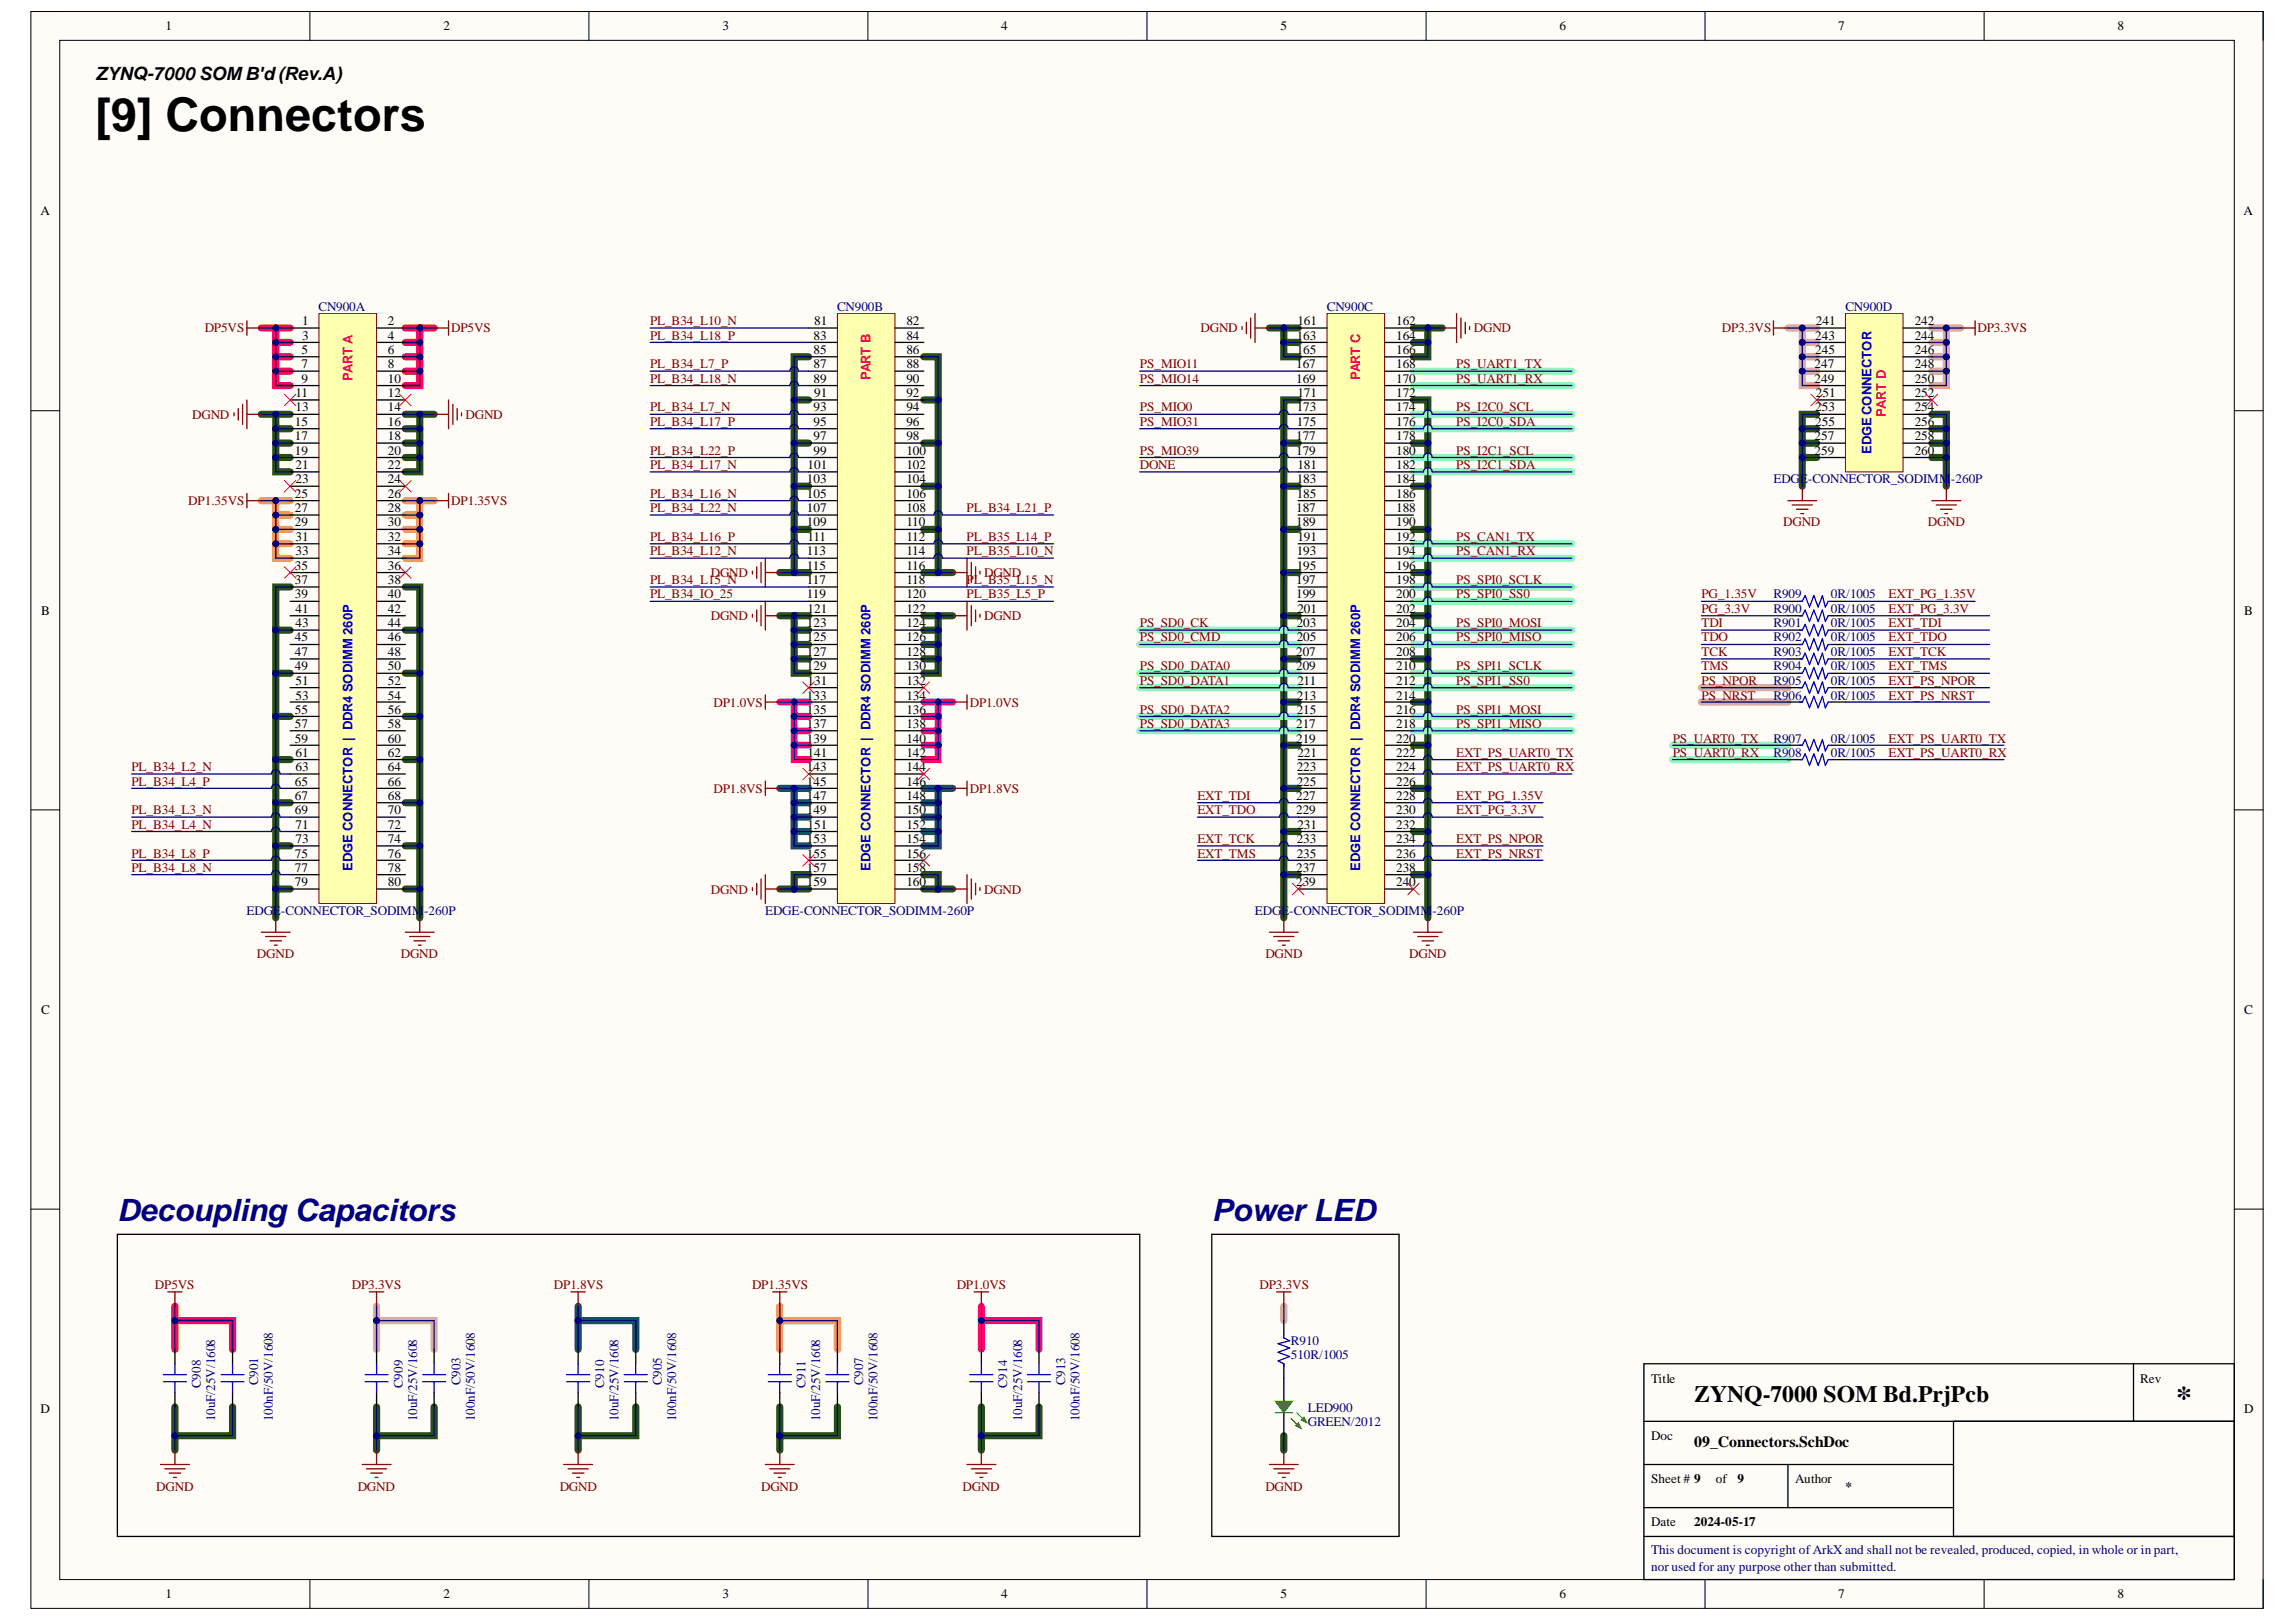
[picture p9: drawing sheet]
<svg xmlns="http://www.w3.org/2000/svg" width="297mm" height="210mm" viewBox="0 0 297 210" stroke-linecap="round" stroke-linejoin="round" font-family="sans-serif">
<defs><g id="words">
<text font-size="6" x="12.4" y="17">[9] Connectors</text>
<text font-size="4.1" x="281.5" y="182.2">*</text>
<g font-size="4" fill="#000080">
<text x="15.1" y="158">Decoupling Capacitors</text>
<text x="156.8" y="158">Power LED</text>
</g>
<text font-size="3" x="219.2" y="181.4">ZYNQ-7000 SOM Bd.PrjPcb</text>
<text font-size="2.4" x="12.4" y="10.3">ZYNQ-7000 SOMB'd(Rev.A)</text>
<text font-size="2" x="219.2" y="187.2">09_Connectors.SchDoc</text>
<g font-size="1.7">
<text x="21.4" y="3.9">1</text>
<text x="57.4" y="3.9">2</text>
<text x="93.5" y="3.9">3</text>
<text x="129.5" y="3.9">4</text>
<text x="165.6" y="3.9">5</text>
<text x="201.8" y="3.9">6</text>
<text x="237.8" y="3.9">7</text>
<text x="273.9" y="3.9">8</text>
<text x="5.2" y="27.9">A</text>
<text x="290.3" y="27.9">A</text>
<text x="39" y="45.8">5</text>
<text x="39" y="47.7">7</text>
<text x="39.1" y="42.1">1</text>
<text x="39.1" y="43.9">3</text>
<text x="50.2" y="42.1">2</text>
<text x="50.2" y="43.9">4</text>
<text x="50.2" y="45.8">6</text>
<text x="50.2" y="47.7">8</text>
<text x="105.2" y="43.9">83</text>
<text x="105.2" y="45.8">85</text>
<text x="105.2" y="47.7">87</text>
<text x="105.3" y="42.1">81</text>
<text x="117.3" y="42.1">82</text>
<text x="117.3" y="43.9">84</text>
<text x="117.3" y="45.8">86</text>
<text x="117.3" y="47.7">88</text>
<text x="167.7" y="47.7">167</text>
<text x="167.8" y="43.9">163</text>
<text x="167.8" y="45.8">165</text>
<text x="167.8" y="42.1">161</text>
<text x="180.6" y="42.1">162</text>
<text x="180.6" y="43.9">164</text>
<text x="180.6" y="45.8">166</text>
<text x="180.6" y="47.7">168</text>
<text x="234.8" y="47.7">247</text>
<text x="234.8" y="43.9">243</text>
<text x="234.8" y="45.8">245</text>
<text x="234.9" y="42.1">241</text>
<text x="247.7" y="42.1">242</text>
<text x="247.7" y="43.9">244</text>
<text x="247.7" y="45.8">246</text>
<text x="247.7" y="47.7">248</text>
<text x="38.2" y="51.4">11</text>
<text x="38.2" y="53.2">13</text>
<text x="39" y="49.5">9</text>
<text x="50.2" y="49.5">10</text>
<text x="50.2" y="51.4">12</text>
<text x="50.2" y="53.2">14</text>
<text x="105.2" y="49.5">89</text>
<text x="105.2" y="53.2">93</text>
<text x="105.3" y="51.4">91</text>
<text x="117.3" y="49.5">90</text>
<text x="117.3" y="51.4">92</text>
<text x="117.3" y="53.2">94</text>
<text x="167.7" y="49.5">169</text>
<text x="167.8" y="53.2">173</text>
<text x="167.8" y="51.4">171</text>
<text x="180.6" y="49.5">170</text>
<text x="180.6" y="51.4">172</text>
<text x="180.6" y="53.2">174</text>
<text x="234.8" y="49.5">249</text>
<text x="234.8" y="53.2">253</text>
<text x="234.9" y="51.4">251</text>
<text x="247.7" y="49.5">250</text>
<text x="247.7" y="51.4">252</text>
<text x="247.7" y="53.2">254</text>
<text x="38.2" y="55.1">15</text>
<text x="38.2" y="57">17</text>
<text x="38.2" y="58.8">19</text>
<text x="50.2" y="55.1">16</text>
<text x="50.2" y="57">18</text>
<text x="50.2" y="58.8">20</text>
<text x="105.2" y="55.1">95</text>
<text x="105.2" y="57">97</text>
<text x="105.2" y="58.8">99</text>
<text x="117.3" y="55.1">96</text>
<text x="117.3" y="57">98</text>
<text x="117.3" y="58.8">100</text>
<text x="167.7" y="57">177</text>
<text x="167.7" y="58.8">179</text>
<text x="167.8" y="55.1">175</text>
<text x="180.6" y="55.1">176</text>
<text x="180.6" y="57">178</text>
<text x="180.6" y="58.8">180</text>
<text x="234.8" y="57">257</text>
<text x="234.8" y="58.8">259</text>
<text x="234.8" y="55.1">255</text>
<text x="247.7" y="55.1">256</text>
<text x="247.7" y="57">258</text>
<text x="247.7" y="58.8">260</text>
<text x="38.2" y="64.4">25</text>
<text x="38.2" y="60.7">21</text>
<text x="38.2" y="62.5">23</text>
<text x="50.2" y="60.7">22</text>
<text x="50.2" y="62.5">24</text>
<text x="50.2" y="64.4">26</text>
<text x="104.4" y="62.5">103</text>
<text x="104.4" y="64.4">105</text>
<text x="104.5" y="60.7">101</text>
<text x="117.3" y="60.7">102</text>
<text x="117.3" y="62.5">104</text>
<text x="117.3" y="64.4">106</text>
<text x="167.8" y="62.5">183</text>
<text x="167.8" y="64.4">185</text>
<text x="167.8" y="60.7">181</text>
<text x="180.6" y="60.7">182</text>
<text x="180.6" y="62.5">184</text>
<text x="180.6" y="64.4">186</text>
<text x="38.2" y="66.3">27</text>
<text x="38.2" y="68.1">29</text>
<text x="38.2" y="70">31</text>
<text x="38.2" y="71.8">33</text>
<text x="50.2" y="66.3">28</text>
<text x="50.2" y="68.1">30</text>
<text x="50.2" y="70">32</text>
<text x="50.2" y="71.8">34</text>
<text x="104.4" y="66.3">107</text>
<text x="104.4" y="68.1">109</text>
<text x="104.4" y="71.8">113</text>
<text x="104.5" y="70">111</text>
<text x="117.3" y="66.3">108</text>
<text x="117.3" y="68.1">110</text>
<text x="117.3" y="70">112</text>
<text x="117.3" y="71.8">114</text>
<text x="167.7" y="66.3">187</text>
<text x="167.7" y="68.1">189</text>
<text x="167.8" y="71.8">193</text>
<text x="167.8" y="70">191</text>
<text x="180.6" y="66.3">188</text>
<text x="180.6" y="68.1">190</text>
<text x="180.6" y="70">192</text>
<text x="180.6" y="71.8">194</text>
<text x="38.2" y="73.7">35</text>
<text x="38.2" y="75.6">37</text>
<text x="38.2" y="77.4">39</text>
<text x="50.2" y="73.7">36</text>
<text x="50.2" y="75.6">38</text>
<text x="50.2" y="77.4">40</text>
<text x="104.4" y="73.7">115</text>
<text x="104.4" y="75.6">117</text>
<text x="104.4" y="77.4">119</text>
<text x="117.3" y="73.7">116</text>
<text x="117.3" y="75.6">118</text>
<text x="117.3" y="77.4">120</text>
<text x="167.7" y="75.6">197</text>
<text x="167.7" y="77.4">199</text>
<text x="167.8" y="73.7">195</text>
<text x="180.6" y="73.7">196</text>
<text x="180.6" y="75.6">198</text>
<text x="180.6" y="77.4">200</text>
<text x="5.3" y="79.5">B</text>
<text x="38.2" y="83">45</text>
<text x="38.2" y="79.3">41</text>
<text x="38.2" y="81.1">43</text>
<text x="50.2" y="79.3">42</text>
<text x="50.2" y="81.1">44</text>
<text x="50.2" y="83">46</text>
<text x="104.4" y="81.1">123</text>
<text x="104.4" y="83">125</text>
<text x="104.5" y="79.3">121</text>
<text x="117.3" y="79.3">122</text>
<text x="117.3" y="81.1">124</text>
<text x="117.3" y="83">126</text>
<text x="167.8" y="81.1">203</text>
<text x="167.8" y="83">205</text>
<text x="167.8" y="79.3">201</text>
<text x="180.6" y="79.3">202</text>
<text x="180.6" y="81.1">204</text>
<text x="180.6" y="83">206</text>
<text x="290.3" y="79.5">B</text>
<text x="38.2" y="84.9">47</text>
<text x="38.2" y="86.7">49</text>
<text x="38.2" y="88.7">51</text>
<text x="50.2" y="84.9">48</text>
<text x="50.2" y="86.7">50</text>
<text x="50.2" y="88.7">52</text>
<text x="104.4" y="84.9">127</text>
<text x="104.4" y="86.7">129</text>
<text x="104.5" y="88.7">131</text>
<text x="117.3" y="84.9">128</text>
<text x="117.3" y="86.7">130</text>
<text x="117.3" y="88.7">132</text>
<text x="167.7" y="84.9">207</text>
<text x="167.7" y="86.7">209</text>
<text x="167.8" y="88.7">211</text>
<text x="180.6" y="84.9">208</text>
<text x="180.6" y="86.7">210</text>
<text x="180.6" y="88.7">212</text>
<text x="38.2" y="92.4">55</text>
<text x="38.2" y="94.2">57</text>
<text x="38.2" y="90.5">53</text>
<text x="50.2" y="90.5">54</text>
<text x="50.2" y="92.4">56</text>
<text x="50.2" y="94.2">58</text>
<text x="104.4" y="90.5">133</text>
<text x="104.4" y="92.4">135</text>
<text x="104.4" y="94.2">137</text>
<text x="117.3" y="90.5">134</text>
<text x="117.3" y="92.4">136</text>
<text x="117.3" y="94.2">138</text>
<text x="167.7" y="94.2">217</text>
<text x="167.8" y="90.5">213</text>
<text x="167.8" y="92.4">215</text>
<text x="180.6" y="90.5">214</text>
<text x="180.6" y="92.4">216</text>
<text x="180.6" y="94.2">218</text>
<text x="38.2" y="96.1">59</text>
<text x="38.2" y="101.7">65</text>
<text x="38.2" y="98">61</text>
<text x="38.2" y="99.8">63</text>
<text x="50.2" y="96.1">60</text>
<text x="50.2" y="98">62</text>
<text x="50.2" y="99.8">64</text>
<text x="50.2" y="101.7">66</text>
<text x="104.4" y="96.1">139</text>
<text x="104.4" y="99.8">143</text>
<text x="104.4" y="101.7">145</text>
<text x="104.5" y="98">141</text>
<text x="117.3" y="96.1">140</text>
<text x="117.3" y="98">142</text>
<text x="117.3" y="99.8">144</text>
<text x="117.3" y="101.7">146</text>
<text x="167.7" y="96.1">219</text>
<text x="167.8" y="99.8">223</text>
<text x="167.8" y="101.7">225</text>
<text x="167.8" y="98">221</text>
<text x="180.6" y="96.1">220</text>
<text x="180.6" y="98">222</text>
<text x="180.6" y="99.8">224</text>
<text x="180.6" y="101.7">226</text>
<text x="38.2" y="103.5">67</text>
<text x="38.2" y="105.4">69</text>
<text x="38.2" y="107.3">71</text>
<text x="50.2" y="103.5">68</text>
<text x="50.2" y="105.4">70</text>
<text x="50.2" y="107.3">72</text>
<text x="104.4" y="103.5">147</text>
<text x="104.4" y="105.4">149</text>
<text x="104.5" y="107.3">151</text>
<text x="117.3" y="103.5">148</text>
<text x="117.3" y="105.4">150</text>
<text x="117.3" y="107.3">152</text>
<text x="167.7" y="103.5">227</text>
<text x="167.7" y="105.4">229</text>
<text x="167.8" y="107.3">231</text>
<text x="180.6" y="103.5">228</text>
<text x="180.6" y="105.4">230</text>
<text x="180.6" y="107.3">232</text>
<text x="38.2" y="111">75</text>
<text x="38.2" y="112.8">77</text>
<text x="38.2" y="109.1">73</text>
<text x="50.2" y="109.1">74</text>
<text x="50.2" y="111">76</text>
<text x="50.2" y="112.8">78</text>
<text x="104.4" y="109.1">153</text>
<text x="104.4" y="111">155</text>
<text x="104.4" y="112.8">157</text>
<text x="117.3" y="109.1">154</text>
<text x="117.3" y="111">156</text>
<text x="117.3" y="112.8">158</text>
<text x="167.7" y="112.8">237</text>
<text x="167.8" y="109.1">233</text>
<text x="167.8" y="111">235</text>
<text x="180.6" y="109.1">234</text>
<text x="180.6" y="111">236</text>
<text x="180.6" y="112.8">238</text>
<text x="38.2" y="114.7">79</text>
<text x="50.2" y="114.7">80</text>
<text x="104.4" y="114.7">159</text>
<text x="117.3" y="114.7">160</text>
<text x="167.7" y="114.7">239</text>
<text x="180.6" y="114.7">240</text>
<text x="5.3" y="131.2">C</text>
<text x="290.3" y="131.2">C</text>
<text x="213.6" y="178.9">Title</text>
<text x="276.9" y="178.9">Rev</text>
<text x="5.2" y="182.8">D</text>
<text x="290.3" y="182.8">D</text>
<text x="213.6" y="186.4">Doc</text>
<text x="213.6" y="192">Sheet # 9</text>
<text x="222" y="192">of</text>
<text x="224.8" y="192">9</text>
<text x="232.2" y="192">Author</text>
<text x="213.6" y="197.5">Date</text>
<text x="219.2" y="197.5">2024-05-17</text>
<text x="238.7" y="192.9">*</text>
<text x="21.4" y="206.8">1</text>
<text x="57.4" y="206.8">2</text>
<text x="93.5" y="206.8">3</text>
<text x="129.5" y="206.8">4</text>
<text x="165.6" y="206.8">5</text>
<text x="201.8" y="206.8">6</text>
<text x="237.8" y="206.8">7</text>
<text x="273.9" y="206.8">8</text>
</g>
<g font-size="1.7" fill="#000080">
<text x="41.2" y="40.2">CN900A</text>
<text x="108.3" y="40.2">CN900B</text>
<text x="171.7" y="40.2">CN900C</text>
<text x="238.7" y="40.2">CN900D</text>
<text x="229.4" y="62.5">EDGE-CONNECTOR_SODIMM-260P</text>
<text x="229.4" y="77.4">R909</text>
<text x="236.9" y="77.4">0R/1005</text>
<text x="229.4" y="79.3">R900</text>
<text x="229.4" y="83">R902</text>
<text x="229.4" y="81.1">R901</text>
<text x="236.9" y="79.3">0R/1005</text>
<text x="236.9" y="83">0R/1005</text>
<text x="236.9" y="81.1">0R/1005</text>
<text x="229.4" y="88.7">R905</text>
<text x="229.4" y="86.7">R904</text>
<text x="229.4" y="84.9">R903</text>
<text x="236.9" y="88.7">0R/1005</text>
<text x="236.9" y="86.7">0R/1005</text>
<text x="236.9" y="84.9">0R/1005</text>
<text x="229.4" y="90.5">R906</text>
<text x="236.9" y="90.5">0R/1005</text>
<text x="229.4" y="98">R908</text>
<text x="229.4" y="96.1">R907</text>
<text x="236.9" y="98">0R/1005</text>
<text x="236.9" y="96.1">0R/1005</text>
<text x="31.9" y="118.4">EDGE-CONNECTOR_SODIMM-260P</text>
<text x="99" y="118.4">EDGE-CONNECTOR_SODIMM-260P</text>
<text x="162.3" y="118.4">EDGE-CONNECTOR_SODIMM-260P</text>
<text x="26" y="179.6" transform="rotate(-90 26 179.6)">C908</text>
<text x="33.4" y="179.3" transform="rotate(-90 33.4 179.3)">C901</text>
<text x="52.1" y="179.6" transform="rotate(-90 52.1 179.6)">C909</text>
<text x="59.6" y="179.3" transform="rotate(-90 59.6 179.3)">C903</text>
<text x="78.2" y="179.6" transform="rotate(-90 78.2 179.6)">C910</text>
<text x="85.6" y="179.3" transform="rotate(-90 85.6 179.3)">C905</text>
<text x="104.2" y="179.6" transform="rotate(-90 104.2 179.6)">C911</text>
<text x="111.7" y="179.3" transform="rotate(-90 111.7 179.3)">C907</text>
<text x="130.3" y="179.6" transform="rotate(-90 130.3 179.6)">C914</text>
<text x="137.8" y="179.3" transform="rotate(-90 137.8 179.3)">C913</text>
<text x="167" y="174">R910</text>
<text x="167" y="175.9">510R/1005</text>
<text x="27.8" y="183.9" transform="rotate(-90 27.8 183.9)">10uF/25V/1608</text>
<text x="35.3" y="183.9" transform="rotate(-90 35.3 183.9)">100nF/50V/1608</text>
<text x="54" y="183.9" transform="rotate(-90 54 183.9)">10uF/25V/1608</text>
<text x="61.4" y="183.9" transform="rotate(-90 61.4 183.9)">100nF/50V/1608</text>
<text x="80" y="183.9" transform="rotate(-90 80 183.9)">10uF/25V/1608</text>
<text x="87.5" y="183.9" transform="rotate(-90 87.5 183.9)">100nF/50V/1608</text>
<text x="106.1" y="183.9" transform="rotate(-90 106.1 183.9)">10uF/25V/1608</text>
<text x="113.5" y="183.9" transform="rotate(-90 113.5 183.9)">100nF/50V/1608</text>
<text x="132.2" y="183.9" transform="rotate(-90 132.2 183.9)">10uF/25V/1608</text>
<text x="139.7" y="183.9" transform="rotate(-90 139.7 183.9)">100nF/50V/1608</text>
<text x="169.2" y="182.7">LED900</text>
<text x="169.2" y="184.5">GREEN/2012</text>
<text x="213.6" y="201.1">This document is copyright ofArkX and shall not be revealed, produced, copied, in whole or in part,</text>
<text x="213.6" y="203.3">nor used for any purpose other than submitted.</text>
</g>
<g font-size="1.7" fill="#800000">
<text x="26.5" y="43">DP5VS</text>
<text x="58.4" y="43">DP5VS</text>
<text x="84.1" y="47.7">PL_B34_L7_P</text>
<text x="84.1" y="43.9">PL_B34_L18_P</text>
<text x="84.1" y="42.1">PL_B34_L10_N</text>
<text x="147.5" y="47.7">PS_MIO11</text>
<text x="155.3" y="43">DGND</text>
<text x="188.4" y="47.7">PS_UART1_TX</text>
<text x="190.7" y="43">DGND</text>
<text x="222.8" y="43">DP3.3VS</text>
<text x="255.8" y="43">DP3.3VS</text>
<text x="84.1" y="53.2">PL_B34_L7_N</text>
<text x="84.1" y="49.5">PL_B34_L18_N</text>
<text x="147.5" y="49.5">PS_MIO14</text>
<text x="147.5" y="53.2">PS_MIO0</text>
<text x="188.4" y="49.5">PS_UART1_RX</text>
<text x="188.4" y="53.2">PS_I2C0_SCL</text>
<text x="24.9" y="54.2">DGND</text>
<text x="60.2" y="54.2">DGND</text>
<text x="84.1" y="58.8">PL_B34_L22_P</text>
<text x="84.1" y="55.1">PL_B34_L17_P</text>
<text x="147.5" y="55.1">PS_MIO31</text>
<text x="147.5" y="58.8">PS_MIO39</text>
<text x="188.4" y="55.1">PS_I2C0_SDA</text>
<text x="188.4" y="58.8">PS_I2C1_SCL</text>
<text x="24.4" y="65.3">DP1.35VS</text>
<text x="58.4" y="65.3">DP1.35VS</text>
<text x="84.1" y="64.4">PL_B34_L16_N</text>
<text x="84.1" y="60.7">PL_B34_L17_N</text>
<text x="147.5" y="60.7">DONE</text>
<text x="188.4" y="60.7">PS_I2C1_SDA</text>
<text x="84.1" y="71.8">PL_B34_L12_N</text>
<text x="84.1" y="70">PL_B34_L16_P</text>
<text x="84.1" y="66.3">PL_B34_L22_N</text>
<text x="125" y="71.8">PL_B35_L10_N</text>
<text x="125" y="70">PL_B35_L14_P</text>
<text x="125" y="66.3">PL_B34_L21_P</text>
<text x="188.4" y="70">PS_CAN1_TX</text>
<text x="188.4" y="71.8">PS_CAN1_RX</text>
<text x="230.7" y="68.1">DGND</text>
<text x="249.4" y="68.1">DGND</text>
<text x="84.1" y="77.4">PL_B34_IO_25</text>
<text x="84.1" y="75.6">PL_B34_L15_N</text>
<text x="92" y="74.6">DGND</text>
<text x="125" y="77.4">PL_B35_L5_P</text>
<text x="125" y="75.6">PL_B35_L15_N</text>
<text x="127.3" y="74.6">DGND</text>
<text x="188.4" y="75.6">PS_SPI0_SCLK</text>
<text x="188.4" y="77.4">PS_SPI0_SS0</text>
<text x="220.1" y="77.4">PG_1.35V</text>
<text x="244.3" y="77.4">EXT_PG_1.35V</text>
<text x="92" y="80.2">DGND</text>
<text x="127.3" y="80.2">DGND</text>
<text x="147.5" y="81.1">PS_SD0_CK</text>
<text x="147.5" y="83">PS_SD0_CMD</text>
<text x="188.4" y="81.1">PS_SPI0_MOSI</text>
<text x="188.4" y="83">PS_SPI0_MISO</text>
<text x="220.1" y="79.3">PG_3.3V</text>
<text x="220.1" y="83">TDO</text>
<text x="220.1" y="81.1">TDI</text>
<text x="244.3" y="79.3">EXT_PG_3.3V</text>
<text x="244.3" y="83">EXT_TDO</text>
<text x="244.3" y="81.1">EXT_TDI</text>
<text x="147.5" y="86.7">PS_SD0_DATA0</text>
<text x="147.5" y="88.7">PS_SD0_DATA1</text>
<text x="188.4" y="86.7">PS_SPI1_SCLK</text>
<text x="188.4" y="88.7">PS_SPI1_SS0</text>
<text x="220.1" y="88.7">PS_NPOR</text>
<text x="220.1" y="86.7">TMS</text>
<text x="220.1" y="84.9">TCK</text>
<text x="244.3" y="88.7">EXT_PS_NPOR</text>
<text x="244.3" y="86.7">EXT_TMS</text>
<text x="244.3" y="84.9">EXT_TCK</text>
<text x="92.3" y="91.5">DP1.0VS</text>
<text x="125.5" y="91.5">DP1.0VS</text>
<text x="147.5" y="92.4">PS_SD0_DATA2</text>
<text x="147.5" y="94.2">PS_SD0_DATA3</text>
<text x="188.4" y="92.4">PS_SPI1_MOSI</text>
<text x="188.4" y="94.2">PS_SPI1_MISO</text>
<text x="220.1" y="90.5">PS_NRST</text>
<text x="244.3" y="90.5">EXT_PS_NRST</text>
<text x="17" y="99.8">PL_B34_L2_N</text>
<text x="17" y="101.7">PL_B34_L4_P</text>
<text x="188.4" y="98">EXT_PS_UART0_TX</text>
<text x="188.4" y="99.8">EXT_PS_UART0_RX</text>
<text x="216.4" y="98">PS_UART0_RX</text>
<text x="216.4" y="96.1">PS_UART0_TX</text>
<text x="244.3" y="98">EXT_PS_UART0_RX</text>
<text x="244.3" y="96.1">EXT_PS_UART0_TX</text>
<text x="17" y="107.3">PL_B34_L4_N</text>
<text x="17" y="105.4">PL_B34_L3_N</text>
<text x="92.3" y="102.6">DP1.8VS</text>
<text x="125.5" y="102.6">DP1.8VS</text>
<text x="154.9" y="105.4">EXT_TDO</text>
<text x="154.9" y="103.5">EXT_TDI</text>
<text x="188.4" y="105.4">EXT_PG_3.3V</text>
<text x="188.4" y="103.5">EXT_PG_1.35V</text>
<text x="17" y="112.8">PL_B34_L8_N</text>
<text x="17" y="111">PL_B34_L8_P</text>
<text x="154.9" y="111">EXT_TMS</text>
<text x="154.9" y="109.1">EXT_TCK</text>
<text x="188.4" y="111">EXT_PS_NRST</text>
<text x="188.4" y="109.1">EXT_PS_NPOR</text>
<text x="92" y="115.6">DGND</text>
<text x="127.3" y="115.6">DGND</text>
<text x="33.2" y="124">DGND</text>
<text x="51.9" y="124">DGND</text>
<text x="163.7" y="124">DGND</text>
<text x="182.3" y="124">DGND</text>
<text x="20.1" y="166.8">DP5VS</text>
<text x="45.5" y="166.8">DP3.3VS</text>
<text x="71.7" y="166.8">DP1.8VS</text>
<text x="97.3" y="166.8">DP1.35VS</text>
<text x="123.8" y="166.8">DP1.0VS</text>
<text x="162.9" y="166.8">DP3.3VS</text>
<text x="20.2" y="192.9">DGND</text>
<text x="46.3" y="192.9">DGND</text>
<text x="72.4" y="192.9">DGND</text>
<text x="98.5" y="192.9">DGND</text>
<text x="124.5" y="192.9">DGND</text>
<text x="163.7" y="192.9">DGND</text>
</g>
<g font-size="1.7" fill="#f00">
<text x="45.6" y="49.3" transform="rotate(-90 45.6 49.3)">PART A</text>
<text x="112.6" y="49.2" transform="rotate(-90 112.6 49.2)">PART B</text>
<text x="176" y="49.2" transform="rotate(-90 176 49.2)">PART C</text>
<text x="244" y="53.9" transform="rotate(-90 244 53.9)">PART D</text>
</g>
<g font-size="1.7" fill="#00f">
<text x="242.1" y="58.7" transform="rotate(-90 242.1 58.7)">EDGE CONNECTOR</text>
<text x="45.6" y="112.7" transform="rotate(-90 45.6 112.7)">EDGE CONNECTOR | DDR4 SODIMM 260P</text>
<text x="112.6" y="112.7" transform="rotate(-90 112.6 112.7)">EDGE CONNECTOR | DDR4 SODIMM 260P</text>
<text x="176" y="112.7" transform="rotate(-90 176 112.7)">EDGE CONNECTOR | DDR4 SODIMM 260P</text>
</g>
</g></defs>
<path d="M4 1.5h288.8v206.6h-288.8z" fill-rule="evenodd" fill="#fffcf8"/>
<path d="M4 1.5h288.8v206.6h-288.8z" fill="none" stroke="#000" stroke-width=".13"/>
<path d="M7.7 5.2h281.4v199.2h-281.4z" fill-rule="evenodd" fill="#fffcf8"/>
<g fill="none" stroke="#000" stroke-width=".13">
<path d="M4 1.5h3.7M7.7 5.2h281.4v199.2h-281.4zM40.1 1.5v3.7M76.2 1.5v3.7M112.3 1.5v3.7M148.4 1.5v3.7M184.5 1.5v3.7M220.6 1.5v3.7M256.7 1.5v3.7M289.1 1.5h3.7v3.7M4 53.2h3.7M289.1 53.2h3.7"/>
<path d="M4 104.8h3.7M289.1 104.8h3.7M4 156.5h3.7M289.1 156.5h3.7M40.1 204.4v3.7M76.2 204.4v3.7M112.3 204.4v3.7M148.4 204.4v3.7M184.5 204.4v3.7M220.6 204.4v3.7M256.7 204.4v3.7M292.8 204.4v3.7"/>
</g>
<g fill="none" stroke="#274e13" stroke-width=".93">
<path d="M33.8 53.6h3.7M35.7 53.6v7.5h1.8M35.7 57.3h1.8M35.7 59.2h1.8M35.7 55.5h1.8M52.4 53.6h3.8M52.4 57.3h1.9M52.4 59.2h1.9M52.4 55.5h1.9M54.3 53.6v7.5h-1.9M102.7 57.3h1.9M102.7 51.8h1.9"/>
<path d="M104.6 46.2h-1.9v27.9h-1.8M119.5 46.2h1.9v27.9h1.8M119.5 57.3h1.9M119.5 51.8h1.9M164.2 42.4h3.8M166.1 42.4v3.8h1.9M166.1 44.3h1.9M166.1 57.3h1.9M168 51.8h-1.9v67M182.9 42.4h3.7M182.9 51.8h1.8v67M182.9 44.3h1.8"/>
<path d="M182.9 57.3h1.8M184.7 42.4v3.8h-1.8M233.2 55.5h1.8M233.2 57.3h1.8M233.2 59.2h1.8M235 53.6h-1.8v9.3M249.9 53.6h1.9v9.3M249.9 55.5h1.9M249.9 57.3h1.9M249.9 59.2h1.9M37.5 76h-1.8v5.5M52.4 76h1.9v42.8"/>
<path d="M100.9 79.7h1.8v7.4h1.9M102.7 79.7h1.9M102.7 62.9h1.9M102.7 68.5h1.9M102.7 74.1h1.9M119.5 79.7h1.9M119.5 62.9h1.9M119.5 68.5h1.9M119.5 74.1h1.9M123.2 79.7h-1.8v7.4h-1.9M166.1 79.7h1.9M166.1 62.9h1.9"/>
<path d="M166.1 68.5h1.9M166.1 74.1h1.9M182.9 79.7h1.8M182.9 62.9h1.8M182.9 68.5h1.8M182.9 74.1h1.8M37.5 98.3h-1.8v5.6M37.5 92.7h-1.8v5.6M37.5 87.1h-1.8v5.6M37.5 81.5h-1.8v5.6M52.4 81.5h1.9M52.4 87.1h1.9"/>
<path d="M52.4 92.7h1.9M52.4 98.3h1.9M102.7 81.5h1.9M102.7 83.4h1.9M102.7 85.3h1.9M119.5 81.5h1.9M119.5 83.4h1.9M119.5 85.3h1.9M166.1 85.3h1.9M166.1 90.9h1.9M166.1 96.4h1.9M182.9 90.9h1.8"/>
<path d="M182.9 96.4h1.8M182.9 85.3h1.8M37.5 115h-1.8v3.8M37.5 109.5h-1.8v5.5M37.5 103.9h-1.8v5.6M52.4 103.9h1.9M52.4 109.5h1.9M52.4 115h1.9M100.9 115h3.7M104.6 113.2h-1.9v1.8M119.5 113.2h1.9v1.8h1.8M119.5 115h1.9"/>
<path d="M166.1 102h1.9M166.1 107.6h1.9M166.1 113.2h1.9M182.9 102h1.8M182.9 107.6h1.8M182.9 113.2h1.8M22.6 182.1v3.7M30.1 182.1v3.7h-7.5v1.9M48.7 182.1v5.6M56.2 182.1v3.7h-7.5M74.8 182.1v5.6M82.3 182.1v3.7h-7.5"/>
<path d="M100.9 182.1v3.7M108.3 182.1v3.7h-7.4v1.9M127 182.1v5.6M134.4 182.1v3.7h-7.4M166.1 185.8v1.9"/>
</g>
<g fill="none" stroke="#ea9999" stroke-width=".93">
<path d="M231.3 42.4h3.7M233.2 42.4v7.5h1.8M233.2 44.3h1.8M233.2 46.2h1.8M233.2 48h1.8M249.9 42.4h3.8M249.9 44.3h1.9M249.9 46.2h1.9M249.9 48h1.9M251.8 42.4v7.5h-1.9M220.1 90.9h11.2M220.1 89h11.2"/>
<path d="M48.7 170.9h7.5v3.7M48.7 169v5.6M166.1 169v1.9"/>
</g>
<path d="M100.9 102h3.7M102.7 102v7.5h1.9M102.7 103.9h1.9M102.7 105.7h1.9M102.7 107.6h1.9M119.5 102h3.7M119.5 103.9h1.9M119.5 105.7h1.9M119.5 107.6h1.9M121.4 102v7.5h-1.9M74.8 170.9h7.5v3.7M74.8 169v5.6" fill="none" stroke="#134f5c" stroke-width=".93"/>
<path d="M100.9 90.9h1.8M102.7 92.7h1.9M102.7 94.6h1.9M102.7 96.4h1.9M104.6 90.9h-1.9v7.4h1.9M119.5 90.9h3.7M119.5 92.7h1.9M119.5 94.6h1.9M119.5 96.4h1.9M121.4 90.9v7.4h-1.9M127 174.6v-3.7h7.4v3.7M127 169v1.9" fill="none" stroke="#f0f" stroke-width=".93"/>
<g fill="none" stroke="#8df7bd" stroke-width=".93">
<path d="M182.9 48h20.5M182.9 49.9h20.5M182.9 53.6h20.5M182.9 55.5h20.5M182.9 59.2h20.5M182.9 61.1h20.5M182.9 70.4h20.5M182.9 72.2h20.5M182.9 76h20.5M182.9 77.8h20.5M147.5 81.5h20.5M147.5 83.4h20.5"/>
<path d="M147.5 87.1h20.5M147.5 89h20.5M147.5 92.7h20.5M147.5 94.6h20.5M182.9 81.5h20.5M182.9 83.4h20.5M182.9 87.1h20.5M182.9 92.7h20.5M182.9 94.6h20.5M182.9 89h20.5M216.4 98.3h14.9M216.4 96.4h14.9"/>
</g>
<path d="M33.8 42.4h3.7M35.7 42.4v7.5h1.8M35.7 44.3h1.8M35.7 46.2h1.8M35.7 48h1.8M52.4 42.4h1.9v7.5h-1.9M52.4 44.3h1.9M52.4 46.2h1.9M52.4 48h1.9M54.3 42.4h1.9M22.6 170.9h7.5v3.7M22.6 169v5.6" fill="none" stroke="#f00" stroke-width=".93"/>
<path d="M33.8 64.8h3.7M35.7 64.8v7.4h1.8M35.7 66.6h1.8M35.7 68.5h1.8M35.7 70.4h1.8M52.4 64.8h1.9v7.4h-1.9M52.4 66.6h1.9M52.4 68.5h1.9M52.4 70.4h1.9M54.3 64.8h1.9M100.9 170.9h7.4v3.7M100.9 169v5.6" fill="none" stroke="#f90" stroke-width=".93"/>
<path d="M212.7 176.5h76.4v27.9h-76.4zM276 176.5v7.4M212.7 183.9h76.4M212.7 198.8h76.4M212.7 189.5h40M212.7 195.1h40M231.3 189.5v5.6M252.7 183.9h36.4v14.9h-36.4z" fill="none" stroke="#000" stroke-width=".17"/>
<path d="M41.3 40.6h7.4v76.3h-7.4z" fill-rule="evenodd" fill="#ffffb0"/>
<path d="M41.3 40.6h7.4v76.3h-7.4z" fill="none" stroke="#800000" stroke-width=".13"/>
<g fill="none" stroke="#000" stroke-width=".17">
<path d="M37.5 42.4h3.8M37.5 44.3h3.8M37.5 46.2h3.8M37.5 48h3.8M37.5 49.9h3.8M37.5 51.8h3.8M37.5 53.6h3.8M37.5 55.5h3.8M37.5 57.3h3.8M37.5 59.2h3.8M48.7 42.4h3.7M48.7 44.3h3.7"/>
<path d="M48.7 46.2h3.7M48.7 48h3.7M48.7 49.9h3.7M48.7 51.8h3.7M48.7 53.6h3.7M48.7 55.5h3.7M48.7 57.3h3.7M48.7 59.2h3.7M37.5 61.1h3.8M37.5 62.9h3.8M37.5 64.8h3.8M37.5 66.6h3.8"/>
<path d="M37.5 68.5h3.8M37.5 70.4h3.8M37.5 72.2h3.8M37.5 74.1h3.8M37.5 76h3.8M37.5 77.8h3.8M37.5 79.7h3.8M48.7 61.1h3.7M48.7 62.9h3.7M48.7 64.8h3.7M48.7 66.6h3.7M48.7 68.5h3.7"/>
<path d="M48.7 70.4h3.7M48.7 72.2h3.7M48.7 74.1h3.7M48.7 76h3.7M48.7 77.8h3.7M48.7 79.7h3.7M37.5 81.5h3.8M37.5 83.4h3.8M37.5 85.3h3.8M37.5 87.1h3.8M37.5 89h3.8M37.5 90.9h3.8"/>
<path d="M37.5 92.7h3.8M37.5 94.6h3.8M37.5 96.4h3.8M37.5 98.3h3.8M48.7 81.5h3.7M48.7 83.4h3.7M48.7 85.3h3.7M48.7 87.1h3.7M48.7 89h3.7M48.7 90.9h3.7M48.7 92.7h3.7M48.7 94.6h3.7"/>
<path d="M48.7 96.4h3.7M48.7 98.3h3.7M37.5 100.2h3.8M37.5 102h3.8M37.5 103.9h3.8M37.5 105.7h3.8M37.5 107.6h3.8M37.5 109.5h3.8M37.5 111.3h3.8M37.5 113.2h3.8M37.5 115h3.8M48.7 100.2h3.7"/>
<path d="M48.7 102h3.7M48.7 103.9h3.7M48.7 105.7h3.7M48.7 107.6h3.7M48.7 109.5h3.7M48.7 111.3h3.7M48.7 113.2h3.7M48.7 115h3.7"/>
</g>
<path d="M108.3 40.6h7.5v76.3h-7.5z" fill-rule="evenodd" fill="#ffffb0"/>
<path d="M108.3 40.6h7.5v76.3h-7.5z" fill="none" stroke="#800000" stroke-width=".13"/>
<g fill="none" stroke="#000" stroke-width=".17">
<path d="M104.6 42.4h3.7M104.6 44.3h3.7M104.6 46.2h3.7M104.6 48h3.7M104.6 49.9h3.7M104.6 51.8h3.7M104.6 53.6h3.7M104.6 55.5h3.7M104.6 57.3h3.7M104.6 59.2h3.7M115.8 42.4h3.7M115.8 44.3h3.7"/>
<path d="M115.8 46.2h3.7M115.8 48h3.7M115.8 49.9h3.7M115.8 51.8h3.7M115.8 53.6h3.7M115.8 55.5h3.7M115.8 57.3h3.7M115.8 59.2h3.7M104.6 61.1h3.7M104.6 62.9h3.7M104.6 64.8h3.7M104.6 66.6h3.7"/>
<path d="M104.6 68.5h3.7M104.6 70.4h3.7M104.6 72.2h3.7M104.6 74.1h3.7M104.6 76h3.7M104.6 77.8h3.7M104.6 79.7h3.7M115.8 61.1h3.7M115.8 62.9h3.7M115.8 64.8h3.7M115.8 66.6h3.7M115.8 68.5h3.7"/>
<path d="M115.8 70.4h3.7M115.8 72.2h3.7M115.8 74.1h3.7M115.8 76h3.7M115.8 77.8h3.7M115.8 79.7h3.7M104.6 81.5h3.7M104.6 83.4h3.7M104.6 85.3h3.7M104.6 87.1h3.7M104.6 89h3.7M104.6 90.9h3.7"/>
<path d="M104.6 92.7h3.7M104.6 94.6h3.7M104.6 96.4h3.7M104.6 98.3h3.7M115.8 81.5h3.7M115.8 83.4h3.7M115.8 85.3h3.7M115.8 87.1h3.7M115.8 89h3.7M115.8 90.9h3.7M115.8 92.7h3.7M115.8 94.6h3.7"/>
<path d="M115.8 96.4h3.7M115.8 98.3h3.7M104.6 100.2h3.7M104.6 102h3.7M104.6 103.9h3.7M104.6 105.7h3.7M104.6 107.6h3.7M104.6 109.5h3.7M104.6 111.3h3.7M104.6 113.2h3.7M104.6 115h3.7M115.8 100.2h3.7"/>
<path d="M115.8 102h3.7M115.8 103.9h3.7M115.8 105.7h3.7M115.8 107.6h3.7M115.8 109.5h3.7M115.8 111.3h3.7M115.8 113.2h3.7M115.8 115h3.7"/>
</g>
<path d="M171.7 40.6h7.4v76.3h-7.4z" fill-rule="evenodd" fill="#ffffb0"/>
<path d="M171.7 40.6h7.4v76.3h-7.4z" fill="none" stroke="#800000" stroke-width=".13"/>
<g fill="none" stroke="#000" stroke-width=".17">
<path d="M168 42.4h3.7M168 44.3h3.7M168 46.2h3.7M168 48h3.7M168 49.9h3.7M168 51.8h3.7M168 53.6h3.7M168 55.5h3.7M168 57.3h3.7M168 59.2h3.7M179.1 42.4h3.8M179.1 44.3h3.8"/>
<path d="M179.1 46.2h3.8M179.1 48h3.8M179.1 49.9h3.8M179.1 51.8h3.8M179.1 53.6h3.8M179.1 55.5h3.8M179.1 57.3h3.8M179.1 59.2h3.8M168 61.1h3.7M168 62.9h3.7M168 64.8h3.7M168 66.6h3.7"/>
<path d="M168 68.5h3.7M168 70.4h3.7M168 72.2h3.7M168 74.1h3.7M168 76h3.7M168 77.8h3.7M168 79.7h3.7M179.1 61.1h3.8M179.1 62.9h3.8M179.1 64.8h3.8M179.1 66.7h3.8M179.1 68.5h3.8"/>
<path d="M179.1 70.4h3.8M179.1 72.2h3.8M179.1 74.1h3.8M179.1 76h3.8M179.1 77.8h3.8M179.1 79.7h3.8M168 81.5h3.7M168 83.4h3.7M168 85.3h3.7M168 87.1h3.7M168 89h3.7M168 90.9h3.7"/>
<path d="M168 92.7h3.7M168 94.6h3.7M168 96.4h3.7M168 98.3h3.7M179.1 81.5h3.8M179.1 83.4h3.8M179.1 85.3h3.8M179.1 87.1h3.8M179.1 89h3.8M179.1 90.9h3.8M179.1 92.7h3.8M179.1 94.6h3.8"/>
<path d="M179.1 96.4h3.8M179.1 98.3h3.8M168 100.2h3.7M168 102h3.7M168 103.9h3.7M168 105.7h3.7M168 107.6h3.7M168 109.5h3.7M168 111.3h3.7M168 113.2h3.7M168 115h3.7M179.1 100.2h3.8"/>
<path d="M179.1 102h3.8M179.1 103.9h3.8M179.1 105.8h3.8M179.1 107.6h3.8M179.1 109.5h3.8M179.1 111.3h3.8M179.1 113.2h3.8M179.1 115h3.8"/>
</g>
<path d="M238.8 40.6h7.4v20.5h-7.4z" fill-rule="evenodd" fill="#ffffb0"/>
<path d="M238.8 40.6h7.4v20.5h-7.4z" fill="none" stroke="#800000" stroke-width=".13"/>
<g fill="none" stroke="#000" stroke-width=".17">
<path d="M235 42.4h3.8M235 44.3h3.8M235 46.2h3.8M235 48h3.8M235 49.9h3.8M235 51.8h3.8M235 53.6h3.8M235 55.5h3.8M235 57.3h3.8M235 59.2h3.8M246.2 42.4h3.7M246.2 44.3h3.7"/>
<path d="M246.2 46.2h3.7M246.2 48h3.7M246.2 49.9h3.7M246.2 51.8h3.7M246.2 53.6h3.7M246.2 55.5h3.7M246.2 57.3h3.7M246.2 59.2h3.7M231.3 79.7h1.9M231.3 77.8h1.9M236.9 79.7h1.9M236.9 77.8h1.9"/>
<path d="M231.3 90.9h1.9M231.3 89h1.9M231.3 87.1h1.9M231.3 85.3h1.9M231.3 83.4h1.9M231.3 81.5h1.9M231.3 98.3h1.9M231.3 96.4h1.9M236.9 90.9h1.9M236.9 89h1.9M236.9 87.1h1.9M236.9 85.3h1.9"/>
<path d="M236.9 83.4h1.9M236.9 81.5h1.9M236.9 98.3h1.9M236.9 96.4h1.9M15.2 159.7h132.3v39.1h-132.3zM22.6 174.6v1.9M30.1 174.6v1.9M48.7 174.6v1.9M56.2 174.6v1.9M74.8 174.6v1.9M82.3 174.6v1.9M100.9 174.6v1.9"/>
<path d="M108.3 174.6v1.9M127 174.6v1.9M134.4 174.6v1.9M166.1 178.4v2.9M22.6 180.2v1.9M30.1 180.2v1.9M48.7 180.2v1.9M56.2 180.2v1.9M74.8 180.2v1.9M82.3 180.2v1.9M100.9 180.2v1.9M108.3 180.2v1.9"/>
<path d="M127 180.2v1.9M134.4 180.2v1.9M166.1 182.8v3"/>
</g>
<g fill="none" stroke="#800000" stroke-width=".17">
<path d="M30.3 53.4v.4M30.8 52.9v1.5M31.4 52.3v2.6M31.9 42.4h1.9M31.9 41.5v1.9M31.9 51.8v3.7M31.9 53.6h1.9M56.2 42.4h1.8M56.2 53.6h1.8M58 41.5v1.9M58 51.8v3.7M58.6 52.3v2.6"/>
<path d="M59.1 52.9v1.5M59.7 53.4v.4M160.7 42.3v.3M161.2 41.7v1.5M161.8 41.1v2.7M162.4 40.6v3.7M162.4 42.4h1.8M186.6 42.4h1.8M188.4 40.6v3.7M189 41.1v2.7M189.6 41.7v1.5M190.1 42.3v.3"/>
<path d="M229.4 42.4h1.9M229.4 41.5v1.9M253.7 42.4h1.8M255.5 41.5v1.9M31.9 64.8h1.9M31.9 63.9v1.8M56.2 64.8h1.8M58 63.9v1.8M97.3 73.9v.4M97.3 79.5v.4M97.9 73.4v1.4M97.9 78.9v1.5"/>
<path d="M98.5 72.8v2.6M98.5 78.4v2.6M99 72.2v3.8M99 77.8v3.7M99 79.7h1.9M99 74.1h1.9M123.2 79.7h1.9M123.2 74.1h1.9M125.1 72.2v3.8M125.1 77.8v3.7M125.7 72.8v2.6M125.7 78.4v2.6"/>
<path d="M126.2 73.4v1.4M126.2 78.9v1.5M126.8 73.9v.4M126.8 79.5v.4M231.3 64.8h3.7M231.9 65.3h2.6M232.4 65.9h1.5M233 66.5h.3M233.2 62.9v1.9M249.9 64.8h3.8M250.5 65.3h2.6M251 65.9h1.5"/>
<path d="M251.6 66.5h.4M251.8 62.9v1.9M99 89.9v1.9M99 90.9h1.9M123.2 90.9h1.9M125.1 89.9v1.9M35.7 118.8v1.8M54.3 118.8v1.8M97.3 114.9v.3M97.9 114.3v1.5M98.5 113.8v2.6M99 101.1v1.9"/>
<path d="M99 113.2v3.7M99 115h1.9M99 102h1.9M123.2 115h1.9M123.2 102h1.9M125.1 101.1v1.9M125.1 113.2v3.7M125.7 113.8v2.6M126.2 114.3v1.5M126.8 114.9v.3M166.1 118.8v1.8M184.7 118.8v1.8"/>
<path d="M33.8 120.6h3.7M34.4 121.2h2.6M34.9 121.8h1.5M35.5 122.3h.4M52.4 120.6h3.8M53 121.2h2.6M53.6 121.8h1.4M54.1 122.3h.4M164.2 120.6h3.8M164.8 121.2h2.6M165.3 121.8h1.5M165.9 122.3h.4"/>
<path d="M182.9 120.6h3.7M183.4 121.2h2.6M184 121.8h1.5M184.5 122.3h.4M21.7 167.2h1.9M22.6 167.2v1.8M47.8 167.2h1.8M48.7 167.2v1.8M73.9 167.2h1.8M74.8 167.2v1.8M99.9 167.2h1.9M100.9 167.2v1.8"/>
<path d="M126 167.2h1.9M127 167.2v1.8M20.8 189.5h3.7M21.3 190.1h2.6M21.9 190.6h1.5M22.5 191.2h.3M22.6 187.7v1.8M46.9 189.5h3.7M47.4 190.1h2.6M48 190.6h1.5M48.5 191.2h.4M48.7 187.7v1.8"/>
<path d="M72.9 189.5h3.8M73.5 190.1h2.6M74.1 190.6h1.4M74.6 191.2h.4M74.8 187.7v1.8M99 189.5h3.7M99.6 190.1h2.6M100.1 190.6h1.5M100.7 191.2h.4M100.9 187.7v1.8M125.1 189.5h3.7M125.7 190.1h2.6"/>
<path d="M126.2 190.6h1.5M126.8 191.2h.4M127 187.7v1.8"/>
</g>
<g fill="none" stroke="#00f" stroke-width=".17">
<path d="M232.8 79.7h.4l.3-.8 .6 1.5 .6-1.5 .5 1.5 .6-1.5 .3 1.5 .4-.7h.4M232.8 77.8h.4l.3-.7 .6 1.5 .6-1.5 .5 1.5 .6-1.5 .3 1.5 .4-.8h.4M232.8 90.9h.4l.3-.8 .6 1.5 .6-1.5 .5 1.5 .6-1.5 .3 1.5 .4-.7h.4M232.8 89h.4l.3-.8 .6 1.5 .6-1.5 .5 1.5 .6-1.5 .3 1.5 .4-.7h.4M232.8 87.1h.4l.3-.7 .6 1.5 .6-1.5 .5 1.5 .6-1.5 .3 1.5 .4-.8h.4M232.8 85.3h.4l.3-.8 .6 1.5 .6-1.5 .5 1.5 .6-1.5 .3 1.5 .4-.7h.4M232.8 83.4h.4l.3-.7 .6 1.5 .6-1.5 .5 1.5 .6-1.5 .3 1.5 .4-.8h.4M232.8 81.5h.4l.3-.7 .6 1.5 .6-1.5 .5 1.5 .6-1.5 .3 1.5 .4-.8h.4M232.8 98.3h.4l.3-.7 .6 1.4 .6-1.4 .5 1.4 .6-1.4 .3 1.4 .4-.7h.4M232.8 96.4h.4l.3-.7 .6 1.5 .6-1.5 .5 1.5 .6-1.5 .3 1.5 .4-.8h.4M21.1 177.9h3M21.1 178.8h3"/>
<path d="M22.6 176.5v1.4M22.6 178.8v1.4M28.6 177.9h3M28.6 178.8h3M30.1 176.5v1.4M30.1 178.8v1.4M47.2 177.9h3M47.2 178.8h3M48.7 176.5v1.4M48.7 178.8v1.4M54.7 177.9h3M54.7 178.8h3"/>
<path d="M56.2 176.5v1.4M56.2 178.8v1.4M73.3 177.9h3M73.3 178.8h3M74.8 176.5v1.4M74.8 178.8v1.4M80.8 177.9h2.9M80.8 178.8h2.9M82.3 176.5v1.4M82.3 178.8v1.4M99.4 177.9h3M99.4 178.8h3"/>
<path d="M100.9 176.5v1.4M100.9 178.8v1.4M106.8 177.9h3M106.8 178.8h3M108.3 176.5v1.4M108.3 178.8v1.4M125.5 177.9h3M125.5 178.8h3M127 176.5v1.4M127 178.8v1.4M132.9 177.9h3M132.9 178.8h3"/>
<path d="M134.4 176.5v1.4M134.4 178.8v1.4"/>
</g>
<g fill="none" stroke="#f00" stroke-width=".13">
<path d="M36.8 51l1.5 1.5M38.3 51l-1.5 1.5M51.7 51l1.5 1.5M53.2 51l-1.5 1.5M234.3 51l1.5 1.5M235.8 51l-1.5 1.5M249.2 51l1.5 1.5M250.7 51l-1.5 1.5M36.8 62.2l1.5 1.5M36.8 73.4l1.5 1.4M38.3 62.2l-1.5 1.5M38.3 73.4l-1.5 1.4"/>
<path d="M51.7 62.2l1.5 1.5M51.7 73.4l1.5 1.4M53.2 62.2l-1.5 1.5M53.2 73.4l-1.5 1.4M103.9 88.2l1.5 1.5M103.9 99.4l1.5 1.5M105.4 88.2l-1.5 1.5M105.4 99.4l-1.5 1.5M118.8 88.2l1.5 1.5M118.8 99.4l1.5 1.5M120.3 88.2l-1.5 1.5M120.3 99.4l-1.5 1.5"/>
<path d="M103.9 110.6l1.5 1.5M105.4 110.6l-1.5 1.5M118.8 110.6l1.5 1.5M120.3 110.6l-1.5 1.5M167.2 114.3l1.5 1.5M168.7 114.3l-1.5 1.5M182.1 114.3l1.5 1.5M183.6 114.3l-1.5 1.5"/>
</g>
<path d="M165 182.8h2.2" fill="none" stroke="#0f0" stroke-width=".17"/>
<path d="M165 181.3h2.2l-1.1 1.5z" fill="#0f0"/>
<path d="M165 181.3h2.2l-1.1 1.5zM167.8 182.8l.9 1" fill="none" stroke="#0f0" stroke-width=".17"/>
<path d="M168.7 183.4l.4 .7-.8-.3z" fill="#0f0"/>
<path d="M167 183.6l1.1 1.1M168.7 183.4l.4 .7-.8-.3z" fill="none" stroke="#0f0" stroke-width=".17"/>
<path d="M167.6 184.5l.4-.4 .3 .8z" fill="#0f0"/>
<path d="M167.6 184.5l.4-.4 .3 .8z" fill="none" stroke="#0f0" stroke-width=".17"/>
<path d="M165.2 167.2h1.8M166.1 167.2v1.8M164.2 189.5h3.8M164.8 190.1h2.6M165.4 190.6h1.4M165.9 191.2h.4M166.1 187.7v1.8" fill="none" stroke="#800000" stroke-width=".17"/>
<path d="M156.8 159.7h24.2v39.1h-24.2zM166.1 170.9v1.9M166.1 176.5v1.9" fill="none" stroke="#000" stroke-width=".17"/>
<path d="M166.1 172.8v.3l.7 .4-1.4 .4 1.4 .5-1.4 .6 1.4 .6-1.4 .5 .7 .4v.4" fill="none" stroke="#00f" stroke-width=".17"/>
<path d="M22.6 182.1v3.7" fill="none" stroke="#000080" stroke-width=".17"/>
<circle cx="22.6" cy="185.8" r=".37" fill="#000080"/>
<circle cx="22.6" cy="185.8" r=".37" fill="none" stroke="#000080" stroke-width=".13"/>
<g fill="none" stroke="#000080" stroke-width=".17">
<path d="M220.1 79.7h11.2M238.8 79.7h18.6M220.1 90.9h11.2M220.1 89h11.2M220.1 87.1h11.2M220.1 85.3h11.2M220.1 83.4h11.2M220.1 81.5h11.2M238.8 90.9h18.6M238.8 89h18.6M238.8 87.1h18.6M238.8 85.3h18.6"/>
<path d="M238.8 83.4h18.6M238.8 81.5h18.6M37.5 115h-1.8v3.8"/>
</g>
<circle cx="35.7" cy="115.1" r=".37" fill="#000080"/>
<circle cx="35.7" cy="115.1" r=".37" fill="none" stroke="#000080" stroke-width=".13"/>
<path d="M37.5 109.5h-1.8v5.5" fill="none" stroke="#000080" stroke-width=".17"/>
<circle cx="35.7" cy="109.5" r=".37" fill="#000080"/>
<circle cx="35.7" cy="109.5" r=".37" fill="none" stroke="#000080" stroke-width=".13"/>
<circle cx="35.7" cy="115.1" r=".37" fill="#000080"/>
<circle cx="35.7" cy="115.1" r=".37" fill="none" stroke="#000080" stroke-width=".13"/>
<path d="M37.5 103.9h-1.8v5.6" fill="none" stroke="#000080" stroke-width=".17"/>
<circle cx="35.7" cy="103.9" r=".37" fill="#000080"/>
<circle cx="35.7" cy="103.9" r=".37" fill="none" stroke="#000080" stroke-width=".13"/>
<circle cx="35.7" cy="109.5" r=".37" fill="#000080"/>
<circle cx="35.7" cy="109.5" r=".37" fill="none" stroke="#000080" stroke-width=".13"/>
<path d="M37.5 98.3h-1.8v5.6" fill="none" stroke="#000080" stroke-width=".17"/>
<circle cx="35.7" cy="98.3" r=".37" fill="#000080"/>
<circle cx="35.7" cy="98.3" r=".37" fill="none" stroke="#000080" stroke-width=".13"/>
<circle cx="35.7" cy="103.9" r=".37" fill="#000080"/>
<circle cx="35.7" cy="103.9" r=".37" fill="none" stroke="#000080" stroke-width=".13"/>
<path d="M37.5 92.7h-1.8v5.6" fill="none" stroke="#000080" stroke-width=".17"/>
<circle cx="35.7" cy="92.7" r=".37" fill="#000080"/>
<circle cx="35.7" cy="92.7" r=".37" fill="none" stroke="#000080" stroke-width=".13"/>
<circle cx="35.7" cy="98.3" r=".37" fill="#000080"/>
<circle cx="35.7" cy="98.3" r=".37" fill="none" stroke="#000080" stroke-width=".13"/>
<path d="M37.5 87.1h-1.8v5.6" fill="none" stroke="#000080" stroke-width=".17"/>
<circle cx="35.7" cy="87.1" r=".37" fill="#000080"/>
<circle cx="35.7" cy="87.1" r=".37" fill="none" stroke="#000080" stroke-width=".13"/>
<circle cx="35.7" cy="92.7" r=".37" fill="#000080"/>
<circle cx="35.7" cy="92.7" r=".37" fill="none" stroke="#000080" stroke-width=".13"/>
<path d="M37.5 81.5h-1.8v5.6" fill="none" stroke="#000080" stroke-width=".17"/>
<circle cx="35.7" cy="81.5" r=".37" fill="#000080"/>
<circle cx="35.7" cy="81.5" r=".37" fill="none" stroke="#000080" stroke-width=".13"/>
<circle cx="35.7" cy="87.1" r=".37" fill="#000080"/>
<circle cx="35.7" cy="87.1" r=".37" fill="none" stroke="#000080" stroke-width=".13"/>
<path d="M37.5 76h-1.8v5.5" fill="none" stroke="#000080" stroke-width=".17"/>
<circle cx="35.7" cy="81.5" r=".37" fill="#000080"/>
<circle cx="35.7" cy="81.5" r=".37" fill="none" stroke="#000080" stroke-width=".13"/>
<path d="M52.4 81.5h1.9" fill="none" stroke="#000080" stroke-width=".17"/>
<circle cx="54.3" cy="81.5" r=".37" fill="#000080"/>
<circle cx="54.3" cy="81.5" r=".37" fill="none" stroke="#000080" stroke-width=".13"/>
<path d="M52.4 87.1h1.9" fill="none" stroke="#000080" stroke-width=".17"/>
<circle cx="54.3" cy="87.1" r=".37" fill="#000080"/>
<circle cx="54.3" cy="87.1" r=".37" fill="none" stroke="#000080" stroke-width=".13"/>
<path d="M52.4 92.7h1.9" fill="none" stroke="#000080" stroke-width=".17"/>
<circle cx="54.3" cy="92.7" r=".37" fill="#000080"/>
<circle cx="54.3" cy="92.7" r=".37" fill="none" stroke="#000080" stroke-width=".13"/>
<path d="M52.4 98.3h1.9" fill="none" stroke="#000080" stroke-width=".17"/>
<circle cx="54.3" cy="98.3" r=".37" fill="#000080"/>
<circle cx="54.3" cy="98.3" r=".37" fill="none" stroke="#000080" stroke-width=".13"/>
<path d="M100.9 102h3.7" fill="none" stroke="#000080" stroke-width=".17"/>
<circle cx="102.7" cy="102" r=".37" fill="#000080"/>
<circle cx="102.7" cy="102" r=".37" fill="none" stroke="#000080" stroke-width=".13"/>
<path d="M52.4 103.9h1.9" fill="none" stroke="#000080" stroke-width=".17"/>
<circle cx="54.3" cy="103.9" r=".37" fill="#000080"/>
<circle cx="54.3" cy="103.9" r=".37" fill="none" stroke="#000080" stroke-width=".13"/>
<path d="M52.4 109.5h1.9" fill="none" stroke="#000080" stroke-width=".17"/>
<circle cx="54.3" cy="109.5" r=".37" fill="#000080"/>
<circle cx="54.3" cy="109.5" r=".37" fill="none" stroke="#000080" stroke-width=".13"/>
<path d="M52.4 115h1.9" fill="none" stroke="#000080" stroke-width=".17"/>
<circle cx="54.3" cy="115.1" r=".37" fill="#000080"/>
<circle cx="54.3" cy="115.1" r=".37" fill="none" stroke="#000080" stroke-width=".13"/>
<path d="M102.7 102v7.5h1.9" fill="none" stroke="#000080" stroke-width=".17"/>
<circle cx="102.7" cy="102" r=".37" fill="#000080"/>
<circle cx="102.7" cy="102" r=".37" fill="none" stroke="#000080" stroke-width=".13"/>
<circle cx="102.7" cy="103.9" r=".37" fill="#000080"/>
<circle cx="102.7" cy="103.9" r=".37" fill="none" stroke="#000080" stroke-width=".13"/>
<circle cx="102.7" cy="105.7" r=".37" fill="#000080"/>
<circle cx="102.7" cy="105.7" r=".37" fill="none" stroke="#000080" stroke-width=".13"/>
<circle cx="102.7" cy="107.6" r=".37" fill="#000080"/>
<circle cx="102.7" cy="107.6" r=".37" fill="none" stroke="#000080" stroke-width=".13"/>
<path d="M119.5 102h3.7" fill="none" stroke="#000080" stroke-width=".17"/>
<circle cx="121.4" cy="102" r=".37" fill="#000080"/>
<circle cx="121.4" cy="102" r=".37" fill="none" stroke="#000080" stroke-width=".13"/>
<path d="M102.7 103.9h1.9" fill="none" stroke="#000080" stroke-width=".17"/>
<circle cx="102.7" cy="103.9" r=".37" fill="#000080"/>
<circle cx="102.7" cy="103.9" r=".37" fill="none" stroke="#000080" stroke-width=".13"/>
<path d="M102.7 105.7h1.9" fill="none" stroke="#000080" stroke-width=".17"/>
<circle cx="102.7" cy="105.7" r=".37" fill="#000080"/>
<circle cx="102.7" cy="105.7" r=".37" fill="none" stroke="#000080" stroke-width=".13"/>
<path d="M102.7 107.6h1.9" fill="none" stroke="#000080" stroke-width=".17"/>
<circle cx="102.7" cy="107.6" r=".37" fill="#000080"/>
<circle cx="102.7" cy="107.6" r=".37" fill="none" stroke="#000080" stroke-width=".13"/>
<path d="M121.4 102v7.5h-1.9" fill="none" stroke="#000080" stroke-width=".17"/>
<circle cx="121.4" cy="107.6" r=".37" fill="#000080"/>
<circle cx="121.4" cy="107.6" r=".37" fill="none" stroke="#000080" stroke-width=".13"/>
<circle cx="121.4" cy="105.7" r=".37" fill="#000080"/>
<circle cx="121.4" cy="105.7" r=".37" fill="none" stroke="#000080" stroke-width=".13"/>
<circle cx="121.4" cy="103.9" r=".37" fill="#000080"/>
<circle cx="121.4" cy="103.9" r=".37" fill="none" stroke="#000080" stroke-width=".13"/>
<circle cx="121.4" cy="102" r=".37" fill="#000080"/>
<circle cx="121.4" cy="102" r=".37" fill="none" stroke="#000080" stroke-width=".13"/>
<path d="M119.5 103.9h1.9" fill="none" stroke="#000080" stroke-width=".17"/>
<circle cx="121.4" cy="103.9" r=".37" fill="#000080"/>
<circle cx="121.4" cy="103.9" r=".37" fill="none" stroke="#000080" stroke-width=".13"/>
<path d="M119.5 105.7h1.9" fill="none" stroke="#000080" stroke-width=".17"/>
<circle cx="121.4" cy="105.7" r=".37" fill="#000080"/>
<circle cx="121.4" cy="105.7" r=".37" fill="none" stroke="#000080" stroke-width=".13"/>
<path d="M119.5 107.6h1.9" fill="none" stroke="#000080" stroke-width=".17"/>
<circle cx="121.4" cy="107.6" r=".37" fill="#000080"/>
<circle cx="121.4" cy="107.6" r=".37" fill="none" stroke="#000080" stroke-width=".13"/>
<path d="M100.9 115h3.7" fill="none" stroke="#000080" stroke-width=".17"/>
<circle cx="102.7" cy="115.1" r=".37" fill="#000080"/>
<circle cx="102.7" cy="115.1" r=".37" fill="none" stroke="#000080" stroke-width=".13"/>
<path d="M104.6 113.2h-1.9v1.8" fill="none" stroke="#000080" stroke-width=".17"/>
<circle cx="102.7" cy="115.1" r=".37" fill="#000080"/>
<circle cx="102.7" cy="115.1" r=".37" fill="none" stroke="#000080" stroke-width=".13"/>
<path d="M119.5 113.2h1.9v1.8h1.8" fill="none" stroke="#000080" stroke-width=".17"/>
<circle cx="121.4" cy="115.1" r=".37" fill="#000080"/>
<circle cx="121.4" cy="115.1" r=".37" fill="none" stroke="#000080" stroke-width=".13"/>
<path d="M119.5 115h1.9" fill="none" stroke="#000080" stroke-width=".17"/>
<circle cx="121.4" cy="115.1" r=".37" fill="#000080"/>
<circle cx="121.4" cy="115.1" r=".37" fill="none" stroke="#000080" stroke-width=".13"/>
<path d="M100.9 79.7h1.8v7.4h1.9" fill="none" stroke="#000080" stroke-width=".17"/>
<circle cx="102.7" cy="79.7" r=".37" fill="#000080"/>
<circle cx="102.7" cy="79.7" r=".37" fill="none" stroke="#000080" stroke-width=".13"/>
<circle cx="102.7" cy="81.5" r=".37" fill="#000080"/>
<circle cx="102.7" cy="81.5" r=".37" fill="none" stroke="#000080" stroke-width=".13"/>
<circle cx="102.7" cy="83.4" r=".37" fill="#000080"/>
<circle cx="102.7" cy="83.4" r=".37" fill="none" stroke="#000080" stroke-width=".13"/>
<circle cx="102.7" cy="85.3" r=".37" fill="#000080"/>
<circle cx="102.7" cy="85.3" r=".37" fill="none" stroke="#000080" stroke-width=".13"/>
<path d="M102.7 81.5h1.9" fill="none" stroke="#000080" stroke-width=".17"/>
<circle cx="102.7" cy="81.5" r=".37" fill="#000080"/>
<circle cx="102.7" cy="81.5" r=".37" fill="none" stroke="#000080" stroke-width=".13"/>
<path d="M102.7 83.4h1.9" fill="none" stroke="#000080" stroke-width=".17"/>
<circle cx="102.7" cy="83.4" r=".37" fill="#000080"/>
<circle cx="102.7" cy="83.4" r=".37" fill="none" stroke="#000080" stroke-width=".13"/>
<path d="M102.7 85.3h1.9" fill="none" stroke="#000080" stroke-width=".17"/>
<circle cx="102.7" cy="85.3" r=".37" fill="#000080"/>
<circle cx="102.7" cy="85.3" r=".37" fill="none" stroke="#000080" stroke-width=".13"/>
<path d="M102.7 79.7h1.9" fill="none" stroke="#000080" stroke-width=".17"/>
<circle cx="102.7" cy="79.7" r=".37" fill="#000080"/>
<circle cx="102.7" cy="79.7" r=".37" fill="none" stroke="#000080" stroke-width=".13"/>
<path d="M123.2 79.7h-1.8v7.4h-1.9" fill="none" stroke="#000080" stroke-width=".17"/>
<circle cx="121.4" cy="79.7" r=".37" fill="#000080"/>
<circle cx="121.4" cy="79.7" r=".37" fill="none" stroke="#000080" stroke-width=".13"/>
<circle cx="121.4" cy="81.5" r=".37" fill="#000080"/>
<circle cx="121.4" cy="81.5" r=".37" fill="none" stroke="#000080" stroke-width=".13"/>
<circle cx="121.4" cy="83.4" r=".37" fill="#000080"/>
<circle cx="121.4" cy="83.4" r=".37" fill="none" stroke="#000080" stroke-width=".13"/>
<circle cx="121.4" cy="85.3" r=".37" fill="#000080"/>
<circle cx="121.4" cy="85.3" r=".37" fill="none" stroke="#000080" stroke-width=".13"/>
<path d="M119.5 81.5h1.9" fill="none" stroke="#000080" stroke-width=".17"/>
<circle cx="121.4" cy="81.5" r=".37" fill="#000080"/>
<circle cx="121.4" cy="81.5" r=".37" fill="none" stroke="#000080" stroke-width=".13"/>
<path d="M102.7 92.7h1.9" fill="none" stroke="#000080" stroke-width=".17"/>
<circle cx="102.7" cy="92.7" r=".37" fill="#000080"/>
<circle cx="102.7" cy="92.7" r=".37" fill="none" stroke="#000080" stroke-width=".13"/>
<path d="M102.7 94.6h1.9" fill="none" stroke="#000080" stroke-width=".17"/>
<circle cx="102.7" cy="94.6" r=".37" fill="#000080"/>
<circle cx="102.7" cy="94.6" r=".37" fill="none" stroke="#000080" stroke-width=".13"/>
<path d="M119.5 83.4h1.9" fill="none" stroke="#000080" stroke-width=".17"/>
<circle cx="121.4" cy="83.4" r=".37" fill="#000080"/>
<circle cx="121.4" cy="83.4" r=".37" fill="none" stroke="#000080" stroke-width=".13"/>
<path d="M100.9 90.9h1.8" fill="none" stroke="#000080" stroke-width=".17"/>
<circle cx="102.7" cy="90.9" r=".37" fill="#000080"/>
<circle cx="102.7" cy="90.9" r=".37" fill="none" stroke="#000080" stroke-width=".13"/>
<path d="M104.6 90.9h-1.9v7.4h1.9" fill="none" stroke="#000080" stroke-width=".17"/>
<circle cx="102.7" cy="90.9" r=".37" fill="#000080"/>
<circle cx="102.7" cy="90.9" r=".37" fill="none" stroke="#000080" stroke-width=".13"/>
<circle cx="102.7" cy="92.7" r=".37" fill="#000080"/>
<circle cx="102.7" cy="92.7" r=".37" fill="none" stroke="#000080" stroke-width=".13"/>
<circle cx="102.7" cy="94.6" r=".37" fill="#000080"/>
<circle cx="102.7" cy="94.6" r=".37" fill="none" stroke="#000080" stroke-width=".13"/>
<circle cx="102.7" cy="96.4" r=".37" fill="#000080"/>
<circle cx="102.7" cy="96.4" r=".37" fill="none" stroke="#000080" stroke-width=".13"/>
<path d="M119.5 90.9h3.7" fill="none" stroke="#000080" stroke-width=".17"/>
<circle cx="121.4" cy="90.9" r=".37" fill="#000080"/>
<circle cx="121.4" cy="90.9" r=".37" fill="none" stroke="#000080" stroke-width=".13"/>
<path d="M121.4 90.9v7.4h-1.9" fill="none" stroke="#000080" stroke-width=".17"/>
<circle cx="121.4" cy="90.9" r=".37" fill="#000080"/>
<circle cx="121.4" cy="90.9" r=".37" fill="none" stroke="#000080" stroke-width=".13"/>
<circle cx="121.4" cy="92.7" r=".37" fill="#000080"/>
<circle cx="121.4" cy="92.7" r=".37" fill="none" stroke="#000080" stroke-width=".13"/>
<circle cx="121.4" cy="94.6" r=".37" fill="#000080"/>
<circle cx="121.4" cy="94.6" r=".37" fill="none" stroke="#000080" stroke-width=".13"/>
<circle cx="121.4" cy="96.4" r=".37" fill="#000080"/>
<circle cx="121.4" cy="96.4" r=".37" fill="none" stroke="#000080" stroke-width=".13"/>
<path d="M119.5 92.7h1.9" fill="none" stroke="#000080" stroke-width=".17"/>
<circle cx="121.4" cy="92.7" r=".37" fill="#000080"/>
<circle cx="121.4" cy="92.7" r=".37" fill="none" stroke="#000080" stroke-width=".13"/>
<path d="M119.5 94.6h1.9" fill="none" stroke="#000080" stroke-width=".17"/>
<circle cx="121.4" cy="94.6" r=".37" fill="#000080"/>
<circle cx="121.4" cy="94.6" r=".37" fill="none" stroke="#000080" stroke-width=".13"/>
<path d="M119.5 96.4h1.9" fill="none" stroke="#000080" stroke-width=".17"/>
<circle cx="121.4" cy="96.4" r=".37" fill="#000080"/>
<circle cx="121.4" cy="96.4" r=".37" fill="none" stroke="#000080" stroke-width=".13"/>
<path d="M119.5 85.3h1.9" fill="none" stroke="#000080" stroke-width=".17"/>
<circle cx="121.4" cy="85.3" r=".37" fill="#000080"/>
<circle cx="121.4" cy="85.3" r=".37" fill="none" stroke="#000080" stroke-width=".13"/>
<path d="M119.5 79.7h1.9" fill="none" stroke="#000080" stroke-width=".17"/>
<circle cx="121.4" cy="79.7" r=".37" fill="#000080"/>
<circle cx="121.4" cy="79.7" r=".37" fill="none" stroke="#000080" stroke-width=".13"/>
<path d="M102.7 96.4h1.9" fill="none" stroke="#000080" stroke-width=".17"/>
<circle cx="102.7" cy="96.4" r=".37" fill="#000080"/>
<circle cx="102.7" cy="96.4" r=".37" fill="none" stroke="#000080" stroke-width=".13"/>
<path d="M164.2 42.4h3.8" fill="none" stroke="#000080" stroke-width=".17"/>
<circle cx="166.1" cy="42.4" r=".37" fill="#000080"/>
<circle cx="166.1" cy="42.4" r=".37" fill="none" stroke="#000080" stroke-width=".13"/>
<path d="M166.1 42.4v3.8h1.9" fill="none" stroke="#000080" stroke-width=".17"/>
<circle cx="166.1" cy="42.4" r=".37" fill="#000080"/>
<circle cx="166.1" cy="42.4" r=".37" fill="none" stroke="#000080" stroke-width=".13"/>
<circle cx="166.1" cy="44.3" r=".37" fill="#000080"/>
<circle cx="166.1" cy="44.3" r=".37" fill="none" stroke="#000080" stroke-width=".13"/>
<path d="M166.1 44.3h1.9" fill="none" stroke="#000080" stroke-width=".17"/>
<circle cx="166.1" cy="44.3" r=".37" fill="#000080"/>
<circle cx="166.1" cy="44.3" r=".37" fill="none" stroke="#000080" stroke-width=".13"/>
<path d="M182.9 42.4h3.7" fill="none" stroke="#000080" stroke-width=".17"/>
<circle cx="184.7" cy="42.5" r=".37" fill="#000080"/>
<circle cx="184.7" cy="42.5" r=".37" fill="none" stroke="#000080" stroke-width=".13"/>
<path d="M184.7 42.4v3.8h-1.8" fill="none" stroke="#000080" stroke-width=".17"/>
<circle cx="184.7" cy="42.5" r=".37" fill="#000080"/>
<circle cx="184.7" cy="42.5" r=".37" fill="none" stroke="#000080" stroke-width=".13"/>
<circle cx="184.7" cy="44.3" r=".37" fill="#000080"/>
<circle cx="184.7" cy="44.3" r=".37" fill="none" stroke="#000080" stroke-width=".13"/>
<path d="M182.9 44.3h1.8" fill="none" stroke="#000080" stroke-width=".17"/>
<circle cx="184.7" cy="44.3" r=".37" fill="#000080"/>
<circle cx="184.7" cy="44.3" r=".37" fill="none" stroke="#000080" stroke-width=".13"/>
<path d="M233.2 55.5h1.8" fill="none" stroke="#000080" stroke-width=".17"/>
<circle cx="233.2" cy="55.5" r=".38" fill="#000080"/>
<circle cx="233.2" cy="55.5" r=".38" fill="none" stroke="#000080" stroke-width=".13"/>
<path d="M233.2 57.3h1.8" fill="none" stroke="#000080" stroke-width=".17"/>
<circle cx="233.2" cy="57.3" r=".37" fill="#000080"/>
<circle cx="233.2" cy="57.3" r=".37" fill="none" stroke="#000080" stroke-width=".13"/>
<path d="M233.2 59.2h1.8" fill="none" stroke="#000080" stroke-width=".17"/>
<circle cx="233.2" cy="59.2" r=".37" fill="#000080"/>
<circle cx="233.2" cy="59.2" r=".37" fill="none" stroke="#000080" stroke-width=".13"/>
<path d="M249.9 55.5h1.9" fill="none" stroke="#000080" stroke-width=".17"/>
<circle cx="251.8" cy="55.5" r=".38" fill="#000080"/>
<circle cx="251.8" cy="55.5" r=".38" fill="none" stroke="#000080" stroke-width=".13"/>
<path d="M249.9 57.3h1.9" fill="none" stroke="#000080" stroke-width=".17"/>
<circle cx="251.8" cy="57.3" r=".37" fill="#000080"/>
<circle cx="251.8" cy="57.3" r=".37" fill="none" stroke="#000080" stroke-width=".13"/>
<path d="M249.9 59.2h1.9" fill="none" stroke="#000080" stroke-width=".17"/>
<circle cx="251.8" cy="59.2" r=".37" fill="#000080"/>
<circle cx="251.8" cy="59.2" r=".37" fill="none" stroke="#000080" stroke-width=".13"/>
<path d="M235 53.6h-1.8v9.3" fill="none" stroke="#000080" stroke-width=".17"/>
<circle cx="233.2" cy="55.5" r=".38" fill="#000080"/>
<circle cx="233.2" cy="55.5" r=".38" fill="none" stroke="#000080" stroke-width=".13"/>
<circle cx="233.2" cy="57.3" r=".37" fill="#000080"/>
<circle cx="233.2" cy="57.3" r=".37" fill="none" stroke="#000080" stroke-width=".13"/>
<circle cx="233.2" cy="59.2" r=".37" fill="#000080"/>
<circle cx="233.2" cy="59.2" r=".37" fill="none" stroke="#000080" stroke-width=".13"/>
<path d="M249.9 53.6h1.9v9.3" fill="none" stroke="#000080" stroke-width=".17"/>
<circle cx="251.8" cy="55.5" r=".38" fill="#000080"/>
<circle cx="251.8" cy="55.5" r=".38" fill="none" stroke="#000080" stroke-width=".13"/>
<circle cx="251.8" cy="57.3" r=".37" fill="#000080"/>
<circle cx="251.8" cy="57.3" r=".37" fill="none" stroke="#000080" stroke-width=".13"/>
<circle cx="251.8" cy="59.2" r=".37" fill="#000080"/>
<circle cx="251.8" cy="59.2" r=".37" fill="none" stroke="#000080" stroke-width=".13"/>
<path d="M231.3 42.4h3.7" fill="none" stroke="#000080" stroke-width=".17"/>
<circle cx="233.2" cy="42.5" r=".38" fill="#000080"/>
<circle cx="233.2" cy="42.5" r=".38" fill="none" stroke="#000080" stroke-width=".13"/>
<path d="M233.2 42.4v7.5h1.8" fill="none" stroke="#000080" stroke-width=".17"/>
<circle cx="233.2" cy="42.5" r=".38" fill="#000080"/>
<circle cx="233.2" cy="42.5" r=".38" fill="none" stroke="#000080" stroke-width=".13"/>
<circle cx="233.2" cy="44.3" r=".38" fill="#000080"/>
<circle cx="233.2" cy="44.3" r=".38" fill="none" stroke="#000080" stroke-width=".13"/>
<circle cx="233.2" cy="46.2" r=".37" fill="#000080"/>
<circle cx="233.2" cy="46.2" r=".37" fill="none" stroke="#000080" stroke-width=".13"/>
<circle cx="233.2" cy="48" r=".37" fill="#000080"/>
<circle cx="233.2" cy="48" r=".37" fill="none" stroke="#000080" stroke-width=".13"/>
<path d="M233.2 44.3h1.8" fill="none" stroke="#000080" stroke-width=".17"/>
<circle cx="233.2" cy="44.3" r=".38" fill="#000080"/>
<circle cx="233.2" cy="44.3" r=".38" fill="none" stroke="#000080" stroke-width=".13"/>
<path d="M233.2 46.2h1.8" fill="none" stroke="#000080" stroke-width=".17"/>
<circle cx="233.2" cy="46.2" r=".37" fill="#000080"/>
<circle cx="233.2" cy="46.2" r=".37" fill="none" stroke="#000080" stroke-width=".13"/>
<path d="M233.2 48h1.8" fill="none" stroke="#000080" stroke-width=".17"/>
<circle cx="233.2" cy="48" r=".37" fill="#000080"/>
<circle cx="233.2" cy="48" r=".37" fill="none" stroke="#000080" stroke-width=".13"/>
<path d="M249.9 42.4h3.8" fill="none" stroke="#000080" stroke-width=".17"/>
<circle cx="251.8" cy="42.5" r=".38" fill="#000080"/>
<circle cx="251.8" cy="42.5" r=".38" fill="none" stroke="#000080" stroke-width=".13"/>
<path d="M251.8 42.4v7.5h-1.9" fill="none" stroke="#000080" stroke-width=".17"/>
<circle cx="251.8" cy="42.5" r=".38" fill="#000080"/>
<circle cx="251.8" cy="42.5" r=".38" fill="none" stroke="#000080" stroke-width=".13"/>
<circle cx="251.8" cy="44.3" r=".38" fill="#000080"/>
<circle cx="251.8" cy="44.3" r=".38" fill="none" stroke="#000080" stroke-width=".13"/>
<circle cx="251.8" cy="46.2" r=".37" fill="#000080"/>
<circle cx="251.8" cy="46.2" r=".37" fill="none" stroke="#000080" stroke-width=".13"/>
<circle cx="251.8" cy="48" r=".37" fill="#000080"/>
<circle cx="251.8" cy="48" r=".37" fill="none" stroke="#000080" stroke-width=".13"/>
<path d="M249.9 44.3h1.9" fill="none" stroke="#000080" stroke-width=".17"/>
<circle cx="251.8" cy="44.3" r=".38" fill="#000080"/>
<circle cx="251.8" cy="44.3" r=".38" fill="none" stroke="#000080" stroke-width=".13"/>
<path d="M249.9 46.2h1.9" fill="none" stroke="#000080" stroke-width=".17"/>
<circle cx="251.8" cy="46.2" r=".37" fill="#000080"/>
<circle cx="251.8" cy="46.2" r=".37" fill="none" stroke="#000080" stroke-width=".13"/>
<path d="M249.9 48h1.9" fill="none" stroke="#000080" stroke-width=".17"/>
<circle cx="251.8" cy="48" r=".37" fill="#000080"/>
<circle cx="251.8" cy="48" r=".37" fill="none" stroke="#000080" stroke-width=".13"/>
<path d="M168 51.8h-1.9v67" fill="none" stroke="#000080" stroke-width=".17"/>
<circle cx="166.1" cy="57.3" r=".37" fill="#000080"/>
<circle cx="166.1" cy="57.3" r=".37" fill="none" stroke="#000080" stroke-width=".13"/>
<circle cx="166.1" cy="62.9" r=".37" fill="#000080"/>
<circle cx="166.1" cy="62.9" r=".37" fill="none" stroke="#000080" stroke-width=".13"/>
<circle cx="166.1" cy="68.5" r=".37" fill="#000080"/>
<circle cx="166.1" cy="68.5" r=".37" fill="none" stroke="#000080" stroke-width=".13"/>
<circle cx="166.1" cy="74.1" r=".37" fill="#000080"/>
<circle cx="166.1" cy="74.1" r=".37" fill="none" stroke="#000080" stroke-width=".13"/>
<circle cx="166.1" cy="79.7" r=".37" fill="#000080"/>
<circle cx="166.1" cy="79.7" r=".37" fill="none" stroke="#000080" stroke-width=".13"/>
<circle cx="166.1" cy="85.3" r=".37" fill="#000080"/>
<circle cx="166.1" cy="85.3" r=".37" fill="none" stroke="#000080" stroke-width=".13"/>
<circle cx="166.1" cy="90.9" r=".37" fill="#000080"/>
<circle cx="166.1" cy="90.9" r=".37" fill="none" stroke="#000080" stroke-width=".13"/>
<circle cx="166.1" cy="96.4" r=".37" fill="#000080"/>
<circle cx="166.1" cy="96.4" r=".37" fill="none" stroke="#000080" stroke-width=".13"/>
<circle cx="166.1" cy="102" r=".37" fill="#000080"/>
<circle cx="166.1" cy="102" r=".37" fill="none" stroke="#000080" stroke-width=".13"/>
<circle cx="166.1" cy="107.6" r=".37" fill="#000080"/>
<circle cx="166.1" cy="107.6" r=".37" fill="none" stroke="#000080" stroke-width=".13"/>
<circle cx="166.1" cy="113.2" r=".37" fill="#000080"/>
<circle cx="166.1" cy="113.2" r=".37" fill="none" stroke="#000080" stroke-width=".13"/>
<path d="M166.1 57.3h1.9" fill="none" stroke="#000080" stroke-width=".17"/>
<circle cx="166.1" cy="57.3" r=".37" fill="#000080"/>
<circle cx="166.1" cy="57.3" r=".37" fill="none" stroke="#000080" stroke-width=".13"/>
<path d="M166.1 62.9h1.9" fill="none" stroke="#000080" stroke-width=".17"/>
<circle cx="166.1" cy="62.9" r=".37" fill="#000080"/>
<circle cx="166.1" cy="62.9" r=".37" fill="none" stroke="#000080" stroke-width=".13"/>
<path d="M166.1 68.5h1.9" fill="none" stroke="#000080" stroke-width=".17"/>
<circle cx="166.1" cy="68.5" r=".37" fill="#000080"/>
<circle cx="166.1" cy="68.5" r=".37" fill="none" stroke="#000080" stroke-width=".13"/>
<path d="M166.1 74.1h1.9" fill="none" stroke="#000080" stroke-width=".17"/>
<circle cx="166.1" cy="74.1" r=".37" fill="#000080"/>
<circle cx="166.1" cy="74.1" r=".37" fill="none" stroke="#000080" stroke-width=".13"/>
<path d="M166.1 79.7h1.9" fill="none" stroke="#000080" stroke-width=".17"/>
<circle cx="166.1" cy="79.7" r=".37" fill="#000080"/>
<circle cx="166.1" cy="79.7" r=".37" fill="none" stroke="#000080" stroke-width=".13"/>
<path d="M166.1 85.3h1.9" fill="none" stroke="#000080" stroke-width=".17"/>
<circle cx="166.1" cy="85.3" r=".37" fill="#000080"/>
<circle cx="166.1" cy="85.3" r=".37" fill="none" stroke="#000080" stroke-width=".13"/>
<path d="M166.1 90.9h1.9" fill="none" stroke="#000080" stroke-width=".17"/>
<circle cx="166.1" cy="90.9" r=".37" fill="#000080"/>
<circle cx="166.1" cy="90.9" r=".37" fill="none" stroke="#000080" stroke-width=".13"/>
<path d="M166.1 96.4h1.9" fill="none" stroke="#000080" stroke-width=".17"/>
<circle cx="166.1" cy="96.4" r=".37" fill="#000080"/>
<circle cx="166.1" cy="96.4" r=".37" fill="none" stroke="#000080" stroke-width=".13"/>
<path d="M166.1 102h1.9" fill="none" stroke="#000080" stroke-width=".17"/>
<circle cx="166.1" cy="102" r=".37" fill="#000080"/>
<circle cx="166.1" cy="102" r=".37" fill="none" stroke="#000080" stroke-width=".13"/>
<path d="M166.1 107.6h1.9" fill="none" stroke="#000080" stroke-width=".17"/>
<circle cx="166.1" cy="107.6" r=".37" fill="#000080"/>
<circle cx="166.1" cy="107.6" r=".37" fill="none" stroke="#000080" stroke-width=".13"/>
<path d="M166.1 113.2h1.9" fill="none" stroke="#000080" stroke-width=".17"/>
<circle cx="166.1" cy="113.2" r=".37" fill="#000080"/>
<circle cx="166.1" cy="113.2" r=".37" fill="none" stroke="#000080" stroke-width=".13"/>
<path d="M182.9 51.8h1.8v67" fill="none" stroke="#000080" stroke-width=".17"/>
<circle cx="184.7" cy="57.3" r=".37" fill="#000080"/>
<circle cx="184.7" cy="57.3" r=".37" fill="none" stroke="#000080" stroke-width=".13"/>
<circle cx="184.7" cy="62.9" r=".37" fill="#000080"/>
<circle cx="184.7" cy="62.9" r=".37" fill="none" stroke="#000080" stroke-width=".13"/>
<circle cx="184.7" cy="68.5" r=".37" fill="#000080"/>
<circle cx="184.7" cy="68.5" r=".37" fill="none" stroke="#000080" stroke-width=".13"/>
<circle cx="184.7" cy="74.1" r=".37" fill="#000080"/>
<circle cx="184.7" cy="74.1" r=".37" fill="none" stroke="#000080" stroke-width=".13"/>
<circle cx="184.7" cy="79.7" r=".37" fill="#000080"/>
<circle cx="184.7" cy="79.7" r=".37" fill="none" stroke="#000080" stroke-width=".13"/>
<circle cx="184.7" cy="85.3" r=".37" fill="#000080"/>
<circle cx="184.7" cy="85.3" r=".37" fill="none" stroke="#000080" stroke-width=".13"/>
<circle cx="184.7" cy="90.9" r=".37" fill="#000080"/>
<circle cx="184.7" cy="90.9" r=".37" fill="none" stroke="#000080" stroke-width=".13"/>
<circle cx="184.7" cy="96.4" r=".37" fill="#000080"/>
<circle cx="184.7" cy="96.4" r=".37" fill="none" stroke="#000080" stroke-width=".13"/>
<circle cx="184.7" cy="102" r=".37" fill="#000080"/>
<circle cx="184.7" cy="102" r=".37" fill="none" stroke="#000080" stroke-width=".13"/>
<circle cx="184.7" cy="107.6" r=".37" fill="#000080"/>
<circle cx="184.7" cy="107.6" r=".37" fill="none" stroke="#000080" stroke-width=".13"/>
<circle cx="184.7" cy="113.2" r=".37" fill="#000080"/>
<circle cx="184.7" cy="113.2" r=".37" fill="none" stroke="#000080" stroke-width=".13"/>
<path d="M182.9 113.2h1.8" fill="none" stroke="#000080" stroke-width=".17"/>
<circle cx="184.7" cy="113.2" r=".37" fill="#000080"/>
<circle cx="184.7" cy="113.2" r=".37" fill="none" stroke="#000080" stroke-width=".13"/>
<path d="M182.9 107.6h1.8" fill="none" stroke="#000080" stroke-width=".17"/>
<circle cx="184.7" cy="107.6" r=".37" fill="#000080"/>
<circle cx="184.7" cy="107.6" r=".37" fill="none" stroke="#000080" stroke-width=".13"/>
<path d="M182.9 102h1.8" fill="none" stroke="#000080" stroke-width=".17"/>
<circle cx="184.7" cy="102" r=".37" fill="#000080"/>
<circle cx="184.7" cy="102" r=".37" fill="none" stroke="#000080" stroke-width=".13"/>
<path d="M182.9 96.4h1.8" fill="none" stroke="#000080" stroke-width=".17"/>
<circle cx="184.7" cy="96.4" r=".37" fill="#000080"/>
<circle cx="184.7" cy="96.4" r=".37" fill="none" stroke="#000080" stroke-width=".13"/>
<path d="M182.9 90.9h1.8" fill="none" stroke="#000080" stroke-width=".17"/>
<circle cx="184.7" cy="90.9" r=".37" fill="#000080"/>
<circle cx="184.7" cy="90.9" r=".37" fill="none" stroke="#000080" stroke-width=".13"/>
<path d="M182.9 85.3h1.8" fill="none" stroke="#000080" stroke-width=".17"/>
<circle cx="184.7" cy="85.3" r=".37" fill="#000080"/>
<circle cx="184.7" cy="85.3" r=".37" fill="none" stroke="#000080" stroke-width=".13"/>
<path d="M182.9 79.7h1.8" fill="none" stroke="#000080" stroke-width=".17"/>
<circle cx="184.7" cy="79.7" r=".37" fill="#000080"/>
<circle cx="184.7" cy="79.7" r=".37" fill="none" stroke="#000080" stroke-width=".13"/>
<path d="M182.9 74.1h1.8" fill="none" stroke="#000080" stroke-width=".17"/>
<circle cx="184.7" cy="74.1" r=".37" fill="#000080"/>
<circle cx="184.7" cy="74.1" r=".37" fill="none" stroke="#000080" stroke-width=".13"/>
<path d="M182.9 68.5h1.8" fill="none" stroke="#000080" stroke-width=".17"/>
<circle cx="184.7" cy="68.5" r=".37" fill="#000080"/>
<circle cx="184.7" cy="68.5" r=".37" fill="none" stroke="#000080" stroke-width=".13"/>
<path d="M182.9 62.9h1.8" fill="none" stroke="#000080" stroke-width=".17"/>
<circle cx="184.7" cy="62.9" r=".37" fill="#000080"/>
<circle cx="184.7" cy="62.9" r=".37" fill="none" stroke="#000080" stroke-width=".13"/>
<path d="M182.9 57.3h1.8" fill="none" stroke="#000080" stroke-width=".17"/>
<circle cx="184.7" cy="57.3" r=".37" fill="#000080"/>
<circle cx="184.7" cy="57.3" r=".37" fill="none" stroke="#000080" stroke-width=".13"/>
<path d="M104.6 46.2h-1.9v27.9h-1.8" fill="none" stroke="#000080" stroke-width=".17"/>
<circle cx="102.7" cy="74.1" r=".37" fill="#000080"/>
<circle cx="102.7" cy="74.1" r=".37" fill="none" stroke="#000080" stroke-width=".13"/>
<circle cx="102.7" cy="68.5" r=".37" fill="#000080"/>
<circle cx="102.7" cy="68.5" r=".37" fill="none" stroke="#000080" stroke-width=".13"/>
<circle cx="102.7" cy="62.9" r=".37" fill="#000080"/>
<circle cx="102.7" cy="62.9" r=".37" fill="none" stroke="#000080" stroke-width=".13"/>
<circle cx="102.7" cy="57.3" r=".37" fill="#000080"/>
<circle cx="102.7" cy="57.3" r=".37" fill="none" stroke="#000080" stroke-width=".13"/>
<circle cx="102.7" cy="51.8" r=".37" fill="#000080"/>
<circle cx="102.7" cy="51.8" r=".37" fill="none" stroke="#000080" stroke-width=".13"/>
<path d="M102.7 74.1h1.9" fill="none" stroke="#000080" stroke-width=".17"/>
<circle cx="102.7" cy="74.1" r=".37" fill="#000080"/>
<circle cx="102.7" cy="74.1" r=".37" fill="none" stroke="#000080" stroke-width=".13"/>
<path d="M102.7 68.5h1.9" fill="none" stroke="#000080" stroke-width=".17"/>
<circle cx="102.7" cy="68.5" r=".37" fill="#000080"/>
<circle cx="102.7" cy="68.5" r=".37" fill="none" stroke="#000080" stroke-width=".13"/>
<path d="M102.7 62.9h1.9" fill="none" stroke="#000080" stroke-width=".17"/>
<circle cx="102.7" cy="62.9" r=".37" fill="#000080"/>
<circle cx="102.7" cy="62.9" r=".37" fill="none" stroke="#000080" stroke-width=".13"/>
<path d="M102.7 57.3h1.9" fill="none" stroke="#000080" stroke-width=".17"/>
<circle cx="102.7" cy="57.3" r=".37" fill="#000080"/>
<circle cx="102.7" cy="57.3" r=".37" fill="none" stroke="#000080" stroke-width=".13"/>
<path d="M102.7 51.8h1.9" fill="none" stroke="#000080" stroke-width=".17"/>
<circle cx="102.7" cy="51.8" r=".37" fill="#000080"/>
<circle cx="102.7" cy="51.8" r=".37" fill="none" stroke="#000080" stroke-width=".13"/>
<path d="M119.5 74.1h1.9" fill="none" stroke="#000080" stroke-width=".17"/>
<circle cx="121.4" cy="74.1" r=".37" fill="#000080"/>
<circle cx="121.4" cy="74.1" r=".37" fill="none" stroke="#000080" stroke-width=".13"/>
<path d="M119.5 68.5h1.9" fill="none" stroke="#000080" stroke-width=".17"/>
<circle cx="121.4" cy="68.5" r=".37" fill="#000080"/>
<circle cx="121.4" cy="68.5" r=".37" fill="none" stroke="#000080" stroke-width=".13"/>
<path d="M119.5 62.9h1.9" fill="none" stroke="#000080" stroke-width=".17"/>
<circle cx="121.4" cy="62.9" r=".37" fill="#000080"/>
<circle cx="121.4" cy="62.9" r=".37" fill="none" stroke="#000080" stroke-width=".13"/>
<path d="M119.5 57.3h1.9" fill="none" stroke="#000080" stroke-width=".17"/>
<circle cx="121.4" cy="57.3" r=".37" fill="#000080"/>
<circle cx="121.4" cy="57.3" r=".37" fill="none" stroke="#000080" stroke-width=".13"/>
<path d="M119.5 51.8h1.9" fill="none" stroke="#000080" stroke-width=".17"/>
<circle cx="121.4" cy="51.8" r=".37" fill="#000080"/>
<circle cx="121.4" cy="51.8" r=".37" fill="none" stroke="#000080" stroke-width=".13"/>
<path d="M119.5 46.2h1.9v27.9h1.8M154.9 111.3h10.6a.56 .56 0 0 1 .6-.5 .56 .56 0 0 1 .6 .5h1.3M154.9 109.5h10.6a.56 .56 0 0 1 .6-.6 .56 .56 0 0 1 .6 .6h1.3M154.9 105.7h10.6a.56 .56 0 0 1 .6-.5 .56 .56 0 0 1 .6 .5h1.3M154.9 103.9h10.6a.56 .56 0 0 1 .6-.6 .56 .56 0 0 1 .6 .6h1.3" fill="none" stroke="#000080" stroke-width=".17"/>
<circle cx="121.4" cy="74.1" r=".37" fill="#000080"/>
<circle cx="121.4" cy="74.1" r=".37" fill="none" stroke="#000080" stroke-width=".13"/>
<circle cx="121.4" cy="68.5" r=".37" fill="#000080"/>
<circle cx="121.4" cy="68.5" r=".37" fill="none" stroke="#000080" stroke-width=".13"/>
<circle cx="121.4" cy="62.9" r=".37" fill="#000080"/>
<circle cx="121.4" cy="62.9" r=".37" fill="none" stroke="#000080" stroke-width=".13"/>
<circle cx="121.4" cy="57.3" r=".37" fill="#000080"/>
<circle cx="121.4" cy="57.3" r=".37" fill="none" stroke="#000080" stroke-width=".13"/>
<circle cx="121.4" cy="51.8" r=".37" fill="#000080"/>
<circle cx="121.4" cy="51.8" r=".37" fill="none" stroke="#000080" stroke-width=".13"/>
<path d="M30.1 182.1v3.7h-7.5v1.9" fill="none" stroke="#000080" stroke-width=".17"/>
<circle cx="22.6" cy="185.8" r=".37" fill="#000080"/>
<circle cx="22.6" cy="185.8" r=".37" fill="none" stroke="#000080" stroke-width=".13"/>
<path d="M100.9 182.1v3.7" fill="none" stroke="#000080" stroke-width=".17"/>
<circle cx="100.9" cy="185.8" r=".37" fill="#000080"/>
<circle cx="100.9" cy="185.8" r=".37" fill="none" stroke="#000080" stroke-width=".13"/>
<path d="M35.7 44.3h1.8M216.4 98.3h14.9M216.4 96.4h14.9M238.8 98.3h20.4M238.8 96.4h20.4M182.9 111.3h1.3a.56 .56 0 0 1 .5-.5 .56 .56 0 0 1 .6 .5h14.3M182.9 109.5h1.3a.56 .56 0 0 1 .5-.6 .56 .56 0 0 1 .6 .6h14.3M182.9 105.8h1.3a.56 .56 0 0 1 .5-.6 .56 .56 0 0 1 .6 .6h14.3M182.9 100.2h1.3a.56 .56 0 0 1 .5-.6 .56 .56 0 0 1 .6 .6h18.1M182.9 103.9h1.3a.56 .56 0 0 1 .5-.6 .56 .56 0 0 1 .6 .6h14.3" fill="none" stroke="#000080" stroke-width=".17"/>
<circle cx="35.7" cy="44.3" r=".37" fill="#000080"/>
<circle cx="35.7" cy="44.3" r=".37" fill="none" stroke="#000080" stroke-width=".13"/>
<path d="M35.7 46.2h1.8" fill="none" stroke="#000080" stroke-width=".17"/>
<circle cx="35.7" cy="46.2" r=".37" fill="#000080"/>
<circle cx="35.7" cy="46.2" r=".37" fill="none" stroke="#000080" stroke-width=".13"/>
<path d="M35.7 48h1.8" fill="none" stroke="#000080" stroke-width=".17"/>
<circle cx="35.7" cy="48" r=".37" fill="#000080"/>
<circle cx="35.7" cy="48" r=".37" fill="none" stroke="#000080" stroke-width=".13"/>
<path d="M35.7 42.4v7.5h1.8" fill="none" stroke="#000080" stroke-width=".17"/>
<circle cx="35.7" cy="48" r=".37" fill="#000080"/>
<circle cx="35.7" cy="48" r=".37" fill="none" stroke="#000080" stroke-width=".13"/>
<circle cx="35.7" cy="46.2" r=".37" fill="#000080"/>
<circle cx="35.7" cy="46.2" r=".37" fill="none" stroke="#000080" stroke-width=".13"/>
<circle cx="35.7" cy="44.3" r=".37" fill="#000080"/>
<circle cx="35.7" cy="44.3" r=".37" fill="none" stroke="#000080" stroke-width=".13"/>
<circle cx="35.7" cy="42.4" r=".37" fill="#000080"/>
<circle cx="35.7" cy="42.4" r=".37" fill="none" stroke="#000080" stroke-width=".13"/>
<path d="M33.8 42.4h3.7" fill="none" stroke="#000080" stroke-width=".17"/>
<circle cx="35.7" cy="42.4" r=".37" fill="#000080"/>
<circle cx="35.7" cy="42.4" r=".37" fill="none" stroke="#000080" stroke-width=".13"/>
<path d="M52.4 42.4h1.9v7.5h-1.9" fill="none" stroke="#000080" stroke-width=".17"/>
<circle cx="54.3" cy="48" r=".37" fill="#000080"/>
<circle cx="54.3" cy="48" r=".37" fill="none" stroke="#000080" stroke-width=".13"/>
<circle cx="54.3" cy="46.2" r=".37" fill="#000080"/>
<circle cx="54.3" cy="46.2" r=".37" fill="none" stroke="#000080" stroke-width=".13"/>
<circle cx="54.3" cy="44.3" r=".37" fill="#000080"/>
<circle cx="54.3" cy="44.3" r=".37" fill="none" stroke="#000080" stroke-width=".13"/>
<circle cx="54.3" cy="42.4" r=".37" fill="#000080"/>
<circle cx="54.3" cy="42.4" r=".37" fill="none" stroke="#000080" stroke-width=".13"/>
<path d="M52.4 46.2h1.9" fill="none" stroke="#000080" stroke-width=".17"/>
<circle cx="54.3" cy="46.2" r=".37" fill="#000080"/>
<circle cx="54.3" cy="46.2" r=".37" fill="none" stroke="#000080" stroke-width=".13"/>
<path d="M52.4 48h1.9" fill="none" stroke="#000080" stroke-width=".17"/>
<circle cx="54.3" cy="48" r=".37" fill="#000080"/>
<circle cx="54.3" cy="48" r=".37" fill="none" stroke="#000080" stroke-width=".13"/>
<path d="M54.3 42.4h1.9" fill="none" stroke="#000080" stroke-width=".17"/>
<circle cx="54.3" cy="42.4" r=".37" fill="#000080"/>
<circle cx="54.3" cy="42.4" r=".37" fill="none" stroke="#000080" stroke-width=".13"/>
<path d="M52.4 44.3h1.9" fill="none" stroke="#000080" stroke-width=".17"/>
<circle cx="54.3" cy="44.3" r=".37" fill="#000080"/>
<circle cx="54.3" cy="44.3" r=".37" fill="none" stroke="#000080" stroke-width=".13"/>
<path d="M35.7 55.5h1.8" fill="none" stroke="#000080" stroke-width=".17"/>
<circle cx="35.7" cy="55.5" r=".37" fill="#000080"/>
<circle cx="35.7" cy="55.5" r=".37" fill="none" stroke="#000080" stroke-width=".13"/>
<path d="M35.7 57.3h1.8" fill="none" stroke="#000080" stroke-width=".17"/>
<circle cx="35.7" cy="57.3" r=".37" fill="#000080"/>
<circle cx="35.7" cy="57.3" r=".37" fill="none" stroke="#000080" stroke-width=".13"/>
<path d="M35.7 59.2h1.8" fill="none" stroke="#000080" stroke-width=".17"/>
<circle cx="35.7" cy="59.2" r=".37" fill="#000080"/>
<circle cx="35.7" cy="59.2" r=".37" fill="none" stroke="#000080" stroke-width=".13"/>
<path d="M35.7 53.6v7.5h1.8" fill="none" stroke="#000080" stroke-width=".17"/>
<circle cx="35.7" cy="59.2" r=".37" fill="#000080"/>
<circle cx="35.7" cy="59.2" r=".37" fill="none" stroke="#000080" stroke-width=".13"/>
<circle cx="35.7" cy="57.3" r=".37" fill="#000080"/>
<circle cx="35.7" cy="57.3" r=".37" fill="none" stroke="#000080" stroke-width=".13"/>
<circle cx="35.7" cy="55.5" r=".37" fill="#000080"/>
<circle cx="35.7" cy="55.5" r=".37" fill="none" stroke="#000080" stroke-width=".13"/>
<circle cx="35.7" cy="53.6" r=".37" fill="#000080"/>
<circle cx="35.7" cy="53.6" r=".37" fill="none" stroke="#000080" stroke-width=".13"/>
<path d="M33.8 53.6h3.7" fill="none" stroke="#000080" stroke-width=".17"/>
<circle cx="35.7" cy="53.6" r=".37" fill="#000080"/>
<circle cx="35.7" cy="53.6" r=".37" fill="none" stroke="#000080" stroke-width=".13"/>
<path d="M52.4 57.3h1.9" fill="none" stroke="#000080" stroke-width=".17"/>
<circle cx="54.3" cy="57.3" r=".37" fill="#000080"/>
<circle cx="54.3" cy="57.3" r=".37" fill="none" stroke="#000080" stroke-width=".13"/>
<path d="M52.4 59.2h1.9" fill="none" stroke="#000080" stroke-width=".17"/>
<circle cx="54.3" cy="59.2" r=".37" fill="#000080"/>
<circle cx="54.3" cy="59.2" r=".37" fill="none" stroke="#000080" stroke-width=".13"/>
<path d="M54.3 53.6v7.5h-1.9" fill="none" stroke="#000080" stroke-width=".17"/>
<circle cx="54.3" cy="59.2" r=".37" fill="#000080"/>
<circle cx="54.3" cy="59.2" r=".37" fill="none" stroke="#000080" stroke-width=".13"/>
<circle cx="54.3" cy="57.3" r=".37" fill="#000080"/>
<circle cx="54.3" cy="57.3" r=".37" fill="none" stroke="#000080" stroke-width=".13"/>
<circle cx="54.3" cy="55.5" r=".37" fill="#000080"/>
<circle cx="54.3" cy="55.5" r=".37" fill="none" stroke="#000080" stroke-width=".13"/>
<circle cx="54.3" cy="53.6" r=".37" fill="#000080"/>
<circle cx="54.3" cy="53.6" r=".37" fill="none" stroke="#000080" stroke-width=".13"/>
<path d="M52.4 53.6h3.8" fill="none" stroke="#000080" stroke-width=".17"/>
<circle cx="54.3" cy="53.6" r=".37" fill="#000080"/>
<circle cx="54.3" cy="53.6" r=".37" fill="none" stroke="#000080" stroke-width=".13"/>
<path d="M52.4 64.8h1.9v7.4h-1.9" fill="none" stroke="#000080" stroke-width=".17"/>
<circle cx="54.3" cy="70.4" r=".37" fill="#000080"/>
<circle cx="54.3" cy="70.4" r=".37" fill="none" stroke="#000080" stroke-width=".13"/>
<circle cx="54.3" cy="68.5" r=".37" fill="#000080"/>
<circle cx="54.3" cy="68.5" r=".37" fill="none" stroke="#000080" stroke-width=".13"/>
<circle cx="54.3" cy="66.7" r=".37" fill="#000080"/>
<circle cx="54.3" cy="66.7" r=".37" fill="none" stroke="#000080" stroke-width=".13"/>
<circle cx="54.3" cy="64.8" r=".37" fill="#000080"/>
<circle cx="54.3" cy="64.8" r=".37" fill="none" stroke="#000080" stroke-width=".13"/>
<path d="M52.4 66.6h1.9" fill="none" stroke="#000080" stroke-width=".17"/>
<circle cx="54.3" cy="66.7" r=".37" fill="#000080"/>
<circle cx="54.3" cy="66.7" r=".37" fill="none" stroke="#000080" stroke-width=".13"/>
<path d="M52.4 68.5h1.9" fill="none" stroke="#000080" stroke-width=".17"/>
<circle cx="54.3" cy="68.5" r=".37" fill="#000080"/>
<circle cx="54.3" cy="68.5" r=".37" fill="none" stroke="#000080" stroke-width=".13"/>
<path d="M52.4 70.4h1.9" fill="none" stroke="#000080" stroke-width=".17"/>
<circle cx="54.3" cy="70.4" r=".37" fill="#000080"/>
<circle cx="54.3" cy="70.4" r=".37" fill="none" stroke="#000080" stroke-width=".13"/>
<path d="M54.3 64.8h1.9" fill="none" stroke="#000080" stroke-width=".17"/>
<circle cx="54.3" cy="64.8" r=".37" fill="#000080"/>
<circle cx="54.3" cy="64.8" r=".37" fill="none" stroke="#000080" stroke-width=".13"/>
<path d="M35.7 66.6h1.8" fill="none" stroke="#000080" stroke-width=".17"/>
<circle cx="35.7" cy="66.7" r=".37" fill="#000080"/>
<circle cx="35.7" cy="66.7" r=".37" fill="none" stroke="#000080" stroke-width=".13"/>
<path d="M35.7 68.5h1.8" fill="none" stroke="#000080" stroke-width=".17"/>
<circle cx="35.7" cy="68.5" r=".37" fill="#000080"/>
<circle cx="35.7" cy="68.5" r=".37" fill="none" stroke="#000080" stroke-width=".13"/>
<path d="M35.7 70.4h1.8" fill="none" stroke="#000080" stroke-width=".17"/>
<circle cx="35.7" cy="70.4" r=".37" fill="#000080"/>
<circle cx="35.7" cy="70.4" r=".37" fill="none" stroke="#000080" stroke-width=".13"/>
<path d="M35.7 64.8v7.4h1.8" fill="none" stroke="#000080" stroke-width=".17"/>
<circle cx="35.7" cy="70.4" r=".37" fill="#000080"/>
<circle cx="35.7" cy="70.4" r=".37" fill="none" stroke="#000080" stroke-width=".13"/>
<circle cx="35.7" cy="68.5" r=".37" fill="#000080"/>
<circle cx="35.7" cy="68.5" r=".37" fill="none" stroke="#000080" stroke-width=".13"/>
<circle cx="35.7" cy="66.7" r=".37" fill="#000080"/>
<circle cx="35.7" cy="66.7" r=".37" fill="none" stroke="#000080" stroke-width=".13"/>
<circle cx="35.7" cy="64.8" r=".37" fill="#000080"/>
<circle cx="35.7" cy="64.8" r=".37" fill="none" stroke="#000080" stroke-width=".13"/>
<path d="M33.8 64.8h3.7" fill="none" stroke="#000080" stroke-width=".17"/>
<circle cx="35.7" cy="64.8" r=".37" fill="#000080"/>
<circle cx="35.7" cy="64.8" r=".37" fill="none" stroke="#000080" stroke-width=".13"/>
<path d="M52.4 76h1.9v42.8" fill="none" stroke="#000080" stroke-width=".17"/>
<circle cx="54.3" cy="81.5" r=".37" fill="#000080"/>
<circle cx="54.3" cy="81.5" r=".37" fill="none" stroke="#000080" stroke-width=".13"/>
<circle cx="54.3" cy="87.1" r=".37" fill="#000080"/>
<circle cx="54.3" cy="87.1" r=".37" fill="none" stroke="#000080" stroke-width=".13"/>
<circle cx="54.3" cy="92.7" r=".37" fill="#000080"/>
<circle cx="54.3" cy="92.7" r=".37" fill="none" stroke="#000080" stroke-width=".13"/>
<circle cx="54.3" cy="98.3" r=".37" fill="#000080"/>
<circle cx="54.3" cy="98.3" r=".37" fill="none" stroke="#000080" stroke-width=".13"/>
<circle cx="54.3" cy="103.9" r=".37" fill="#000080"/>
<circle cx="54.3" cy="103.9" r=".37" fill="none" stroke="#000080" stroke-width=".13"/>
<circle cx="54.3" cy="109.5" r=".37" fill="#000080"/>
<circle cx="54.3" cy="109.5" r=".37" fill="none" stroke="#000080" stroke-width=".13"/>
<circle cx="54.3" cy="115.1" r=".37" fill="#000080"/>
<circle cx="54.3" cy="115.1" r=".37" fill="none" stroke="#000080" stroke-width=".13"/>
<path d="M108.3 182.1v3.7h-7.4v1.9" fill="none" stroke="#000080" stroke-width=".17"/>
<circle cx="100.9" cy="185.8" r=".37" fill="#000080"/>
<circle cx="100.9" cy="185.8" r=".37" fill="none" stroke="#000080" stroke-width=".13"/>
<path d="M52.4 55.5h1.9M220.1 77.8h11.2M238.8 77.8h16.7M182.9 98.3h1.3a.56 .56 0 0 1 .5-.6 .56 .56 0 0 1 .6 .6h18.1" fill="none" stroke="#000080" stroke-width=".17"/>
<circle cx="54.3" cy="55.5" r=".37" fill="#000080"/>
<circle cx="54.3" cy="55.5" r=".37" fill="none" stroke="#000080" stroke-width=".13"/>
<path d="M22.6 170.9h7.5v3.7M166.1 169v1.9M166.1 185.8v1.9" fill="none" stroke="#000080" stroke-width=".17"/>
<circle cx="22.6" cy="170.9" r=".37" fill="#000080"/>
<circle cx="22.6" cy="170.9" r=".37" fill="none" stroke="#000080" stroke-width=".13"/>
<path d="M48.7 170.9h7.5v3.7" fill="none" stroke="#000080" stroke-width=".17"/>
<circle cx="48.7" cy="170.9" r=".37" fill="#000080"/>
<circle cx="48.7" cy="170.9" r=".37" fill="none" stroke="#000080" stroke-width=".13"/>
<path d="M56.2 182.1v3.7h-7.5" fill="none" stroke="#000080" stroke-width=".17"/>
<circle cx="48.7" cy="185.8" r=".37" fill="#000080"/>
<circle cx="48.7" cy="185.8" r=".37" fill="none" stroke="#000080" stroke-width=".13"/>
<path d="M74.8 170.9h7.5v3.7" fill="none" stroke="#000080" stroke-width=".17"/>
<circle cx="74.8" cy="170.9" r=".37" fill="#000080"/>
<circle cx="74.8" cy="170.9" r=".37" fill="none" stroke="#000080" stroke-width=".13"/>
<path d="M82.3 182.1v3.7h-7.5" fill="none" stroke="#000080" stroke-width=".17"/>
<circle cx="74.8" cy="185.8" r=".37" fill="#000080"/>
<circle cx="74.8" cy="185.8" r=".37" fill="none" stroke="#000080" stroke-width=".13"/>
<path d="M100.9 170.9h7.4v3.7" fill="none" stroke="#000080" stroke-width=".17"/>
<circle cx="100.9" cy="170.9" r=".37" fill="#000080"/>
<circle cx="100.9" cy="170.9" r=".37" fill="none" stroke="#000080" stroke-width=".13"/>
<path d="M134.4 182.1v3.7h-7.4" fill="none" stroke="#000080" stroke-width=".17"/>
<circle cx="127" cy="185.8" r=".37" fill="#000080"/>
<circle cx="127" cy="185.8" r=".37" fill="none" stroke="#000080" stroke-width=".13"/>
<path d="M127 174.6v-3.7h7.4v3.7" fill="none" stroke="#000080" stroke-width=".17"/>
<circle cx="127" cy="170.9" r=".37" fill="#000080"/>
<circle cx="127" cy="170.9" r=".37" fill="none" stroke="#000080" stroke-width=".13"/>
<path d="M127 169v1.9" fill="none" stroke="#000080" stroke-width=".17"/>
<circle cx="127" cy="170.9" r=".37" fill="#000080"/>
<circle cx="127" cy="170.9" r=".37" fill="none" stroke="#000080" stroke-width=".13"/>
<path d="M22.6 169v5.6" fill="none" stroke="#000080" stroke-width=".17"/>
<circle cx="22.6" cy="170.9" r=".37" fill="#000080"/>
<circle cx="22.6" cy="170.9" r=".37" fill="none" stroke="#000080" stroke-width=".13"/>
<path d="M48.7 182.1v5.6" fill="none" stroke="#000080" stroke-width=".17"/>
<circle cx="48.7" cy="185.8" r=".37" fill="#000080"/>
<circle cx="48.7" cy="185.8" r=".37" fill="none" stroke="#000080" stroke-width=".13"/>
<path d="M48.7 169v5.6" fill="none" stroke="#000080" stroke-width=".17"/>
<circle cx="48.7" cy="170.9" r=".37" fill="#000080"/>
<circle cx="48.7" cy="170.9" r=".37" fill="none" stroke="#000080" stroke-width=".13"/>
<path d="M74.8 182.1v5.6" fill="none" stroke="#000080" stroke-width=".17"/>
<circle cx="74.8" cy="185.8" r=".37" fill="#000080"/>
<circle cx="74.8" cy="185.8" r=".37" fill="none" stroke="#000080" stroke-width=".13"/>
<path d="M74.8 169v5.6" fill="none" stroke="#000080" stroke-width=".17"/>
<circle cx="74.8" cy="170.9" r=".37" fill="#000080"/>
<circle cx="74.8" cy="170.9" r=".37" fill="none" stroke="#000080" stroke-width=".13"/>
<path d="M100.9 169v5.6" fill="none" stroke="#000080" stroke-width=".17"/>
<circle cx="100.9" cy="170.9" r=".37" fill="#000080"/>
<circle cx="100.9" cy="170.9" r=".37" fill="none" stroke="#000080" stroke-width=".13"/>
<path d="M127 182.1v5.6" fill="none" stroke="#000080" stroke-width=".17"/>
<circle cx="127" cy="185.8" r=".37" fill="#000080"/>
<circle cx="127" cy="185.8" r=".37" fill="none" stroke="#000080" stroke-width=".13"/>
<g fill="none" stroke="#000080" stroke-width=".17">
<path d="M84.1 59.2h18.1a.56 .56 0 0 1 .5-.6 .56 .56 0 0 1 .6 .6h1.3M84.1 55.5h18.1a.56 .56 0 0 1 .5-.6 .56 .56 0 0 1 .6 .6h1.3M84.1 53.6h18.1a.56 .56 0 0 1 .5-.5 .56 .56 0 0 1 .6 .5h1.3M84.1 49.9h18.1a.56 .56 0 0 1 .5-.6 .56 .56 0 0 1 .6 .6h1.3M84.1 48h18.1a.56 .56 0 0 1 .5-.5 .56 .56 0 0 1 .6 .5h1.3M84.1 44.3h20.5M84.1 42.4h20.5M147.5 53.6h18a.56 .56 0 0 1 .6-.5 .56 .56 0 0 1 .6 .5h1.3M147.5 55.5h18a.56 .56 0 0 1 .6-.6 .56 .56 0 0 1 .6 .6h1.3M147.5 59.2h18a.56 .56 0 0 1 .6-.6 .56 .56 0 0 1 .6 .6h1.3M147.5 48h20.5M147.5 49.9h20.5"/>
<path d="M182.9 53.6h1.3a.56 .56 0 0 1 .5-.5 .56 .56 0 0 1 .6 .5h18.1M182.9 55.5h1.3a.56 .56 0 0 1 .5-.6 .56 .56 0 0 1 .6 .6h18.1M182.9 59.2h1.3a.56 .56 0 0 1 .5-.6 .56 .56 0 0 1 .6 .6h18.1M182.9 48h20.5M182.9 49.9h20.5M84.1 72.2h18.1a.56 .56 0 0 1 .5-.5 .56 .56 0 0 1 .6 .5h1.3M84.1 70.4h18.1a.56 .56 0 0 1 .5-.6 .56 .56 0 0 1 .6 .6h1.3M84.1 66.6h18.1a.56 .56 0 0 1 .5-.5 .56 .56 0 0 1 .6 .5h1.3M84.1 64.8h18.1a.56 .56 0 0 1 .5-.6 .56 .56 0 0 1 .6 .6h1.3M84.1 61.1h18.1a.56 .56 0 0 1 .5-.6 .56 .56 0 0 1 .6 .6h1.3M84.1 76h20.5M84.1 77.8h20.5"/>
<path d="M119.5 72.2h1.3a.56 .56 0 0 1 .6-.5 .56 .56 0 0 1 .5 .5h14.4M119.5 70.4h1.3a.56 .56 0 0 1 .6-.6 .56 .56 0 0 1 .5 .6h14.4M119.5 66.6h1.3a.56 .56 0 0 1 .6-.5 .56 .56 0 0 1 .5 .5h14.4M119.5 76h16.8M119.5 77.8h16.8M147.5 61.1h18a.56 .56 0 0 1 .6-.6 .56 .56 0 0 1 .6 .6h1.3M182.9 61.1h1.3a.56 .56 0 0 1 .5-.6 .56 .56 0 0 1 .6 .6h18.1M182.9 70.4h1.3a.56 .56 0 0 1 .5-.6 .56 .56 0 0 1 .6 .6h18.1M182.9 72.2h1.3a.56 .56 0 0 1 .5-.5 .56 .56 0 0 1 .6 .5h18.1M182.9 76h1.3a.56 .56 0 0 1 .5-.6 .56 .56 0 0 1 .6 .6h18.1M182.9 77.8h1.3a.56 .56 0 0 1 .5-.5 .56 .56 0 0 1 .6 .5h18.1M147.5 81.5h18a.56 .56 0 0 1 .6-.5 .56 .56 0 0 1 .6 .5h1.3"/>
<path d="M147.5 83.4h18a.56 .56 0 0 1 .6-.6 .56 .56 0 0 1 .6 .6h1.3M147.5 87.1h18a.56 .56 0 0 1 .6-.5 .56 .56 0 0 1 .6 .5h1.3M147.5 89h18a.56 .56 0 0 1 .6-.6 .56 .56 0 0 1 .6 .6h1.3M147.5 92.7h18a.56 .56 0 0 1 .6-.5 .56 .56 0 0 1 .6 .5h1.3M147.5 94.6h18a.56 .56 0 0 1 .6-.6 .56 .56 0 0 1 .6 .6h1.3M182.9 81.5h1.3a.56 .56 0 0 1 .5-.5 .56 .56 0 0 1 .6 .5h18.1M182.9 83.4h1.3a.56 .56 0 0 1 .5-.5 .56 .56 0 0 1 .6 .5h18.1M182.9 87.1h1.3a.56 .56 0 0 1 .5-.5 .56 .56 0 0 1 .6 .5h18.1M182.9 89h1.3a.56 .56 0 0 1 .5-.6 .56 .56 0 0 1 .6 .6h18.1M182.9 92.7h1.3a.56 .56 0 0 1 .5-.5 .56 .56 0 0 1 .6 .5h18.1M182.9 94.6h1.3a.56 .56 0 0 1 .5-.6 .56 .56 0 0 1 .6 .6h18.1M17 113.2h18.1a.56 .56 0 0 1 .6-.6 .56 .56 0 0 1 .5 .6h1.3"/>
<path d="M17 111.3h18.1a.56 .56 0 0 1 .6-.5 .56 .56 0 0 1 .5 .5h1.3M17 107.6h18.1a.56 .56 0 0 1 .6-.6 .56 .56 0 0 1 .5 .6h1.3M17 105.7h18.1a.56 .56 0 0 1 .6-.5 .56 .56 0 0 1 .5 .5h1.3M17 102h18.1a.56 .56 0 0 1 .6-.5 .56 .56 0 0 1 .5 .5h1.3M17 100.2h18.1a.56 .56 0 0 1 .6-.6 .56 .56 0 0 1 .5 .6h1.3"/>
</g>
<use href="#words"/>
</svg>
